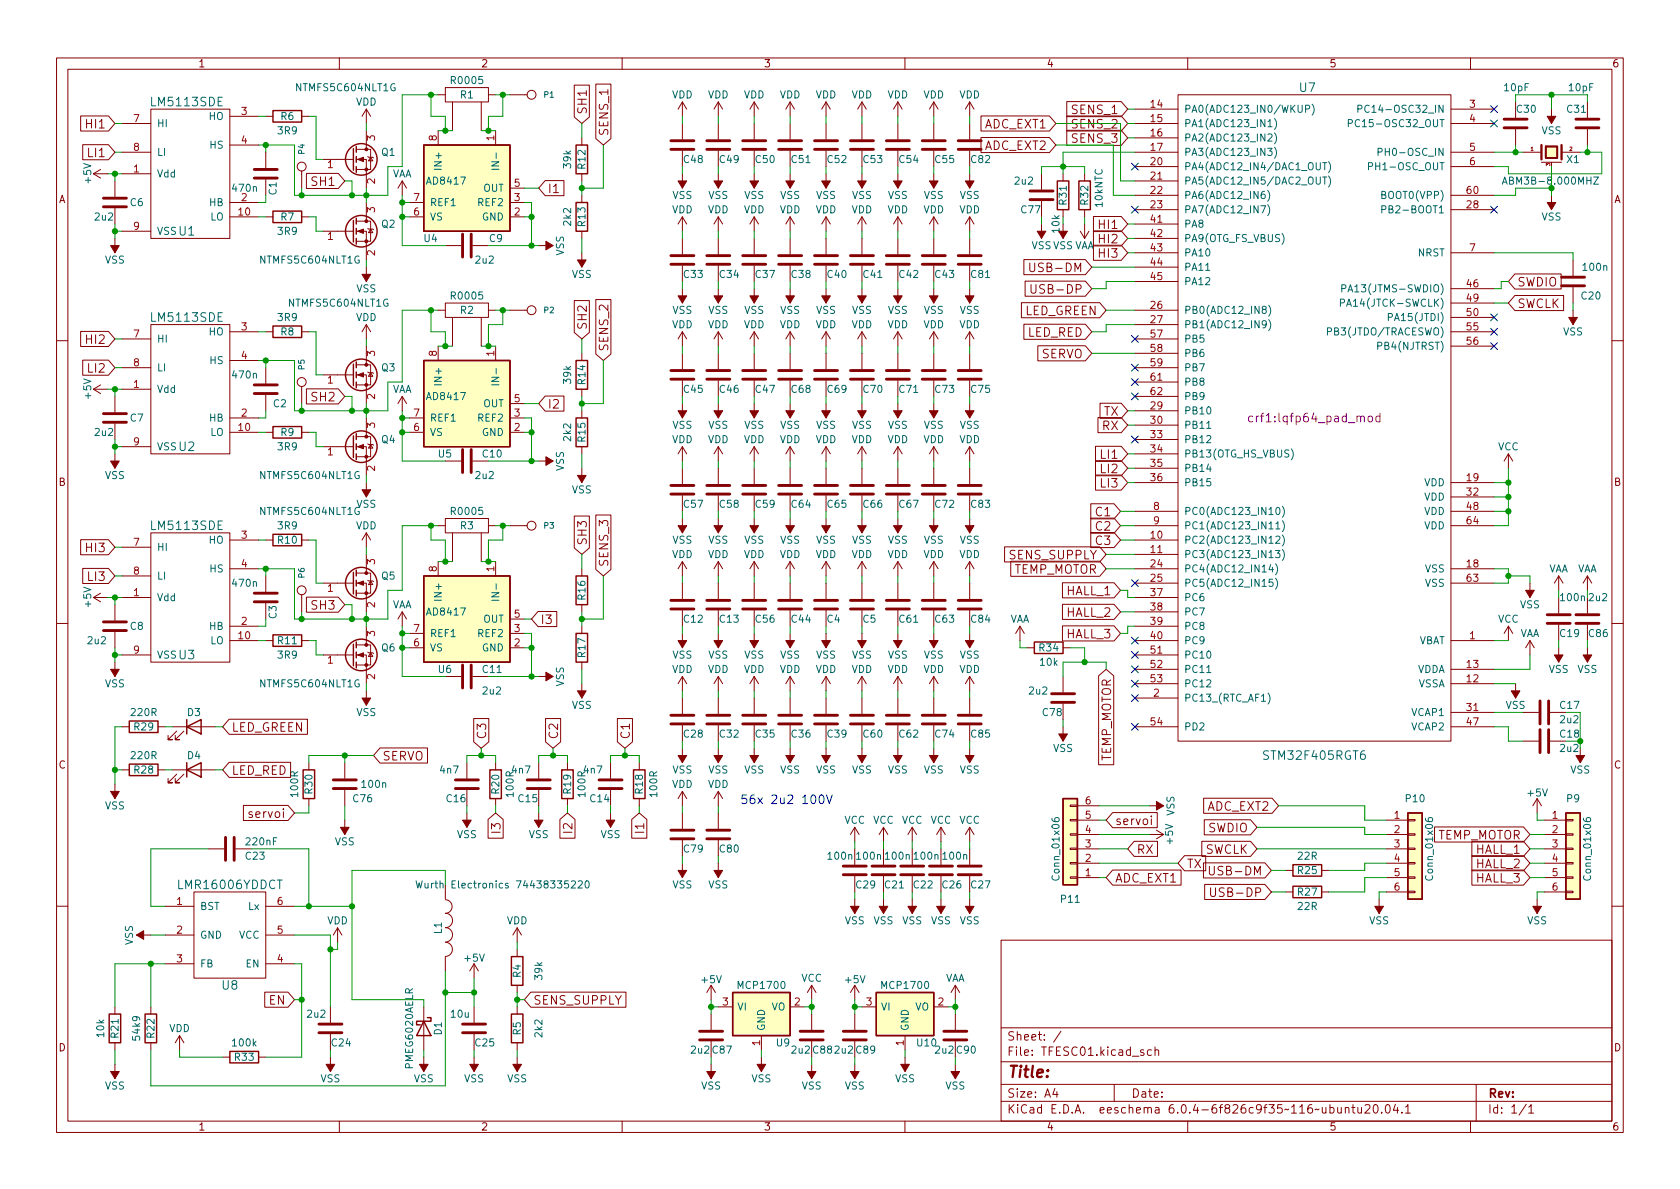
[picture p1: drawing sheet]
<svg xmlns="http://www.w3.org/2000/svg" width="297mm" height="210mm" viewBox="0 0 297 210" stroke-linecap="round" stroke-linejoin="round" font-family="sans-serif">
<defs><g id="words">
<text font-size="2.8" fill="#840000" x="178" y="190.6">Title:</text>
<g font-size="2.1" fill="#006464">
<text x="229.8" y="16.3">U7</text>
<text x="26.9" y="18.8">LM5113SDE</text>
<text x="31.7" y="41.7">U1</text>
<text x="26.9" y="56.9">LM5113SDE</text>
<text x="31.7" y="79.8">U2</text>
<text x="26.9" y="93.7">LM5113SDE</text>
<text x="31.7" y="116.6">U3</text>
<text x="223.7" y="134.4">STM32F405RGT6</text>
<text x="31.7" y="157.2">LMR16006YDDCT</text>
<text x="39.3" y="175">U8</text>
</g>
<g font-size="2.1" fill="#840000">
<text x="15.5" y="22.7">HI1</text>
<text x="103.7" y="20.3" transform="rotate(-90 103.7 20.3)">SH1</text>
<text x="174.1" y="22.7">ADC_EXT1</text>
<text x="189.7" y="22.7">SENS_2</text>
<text x="189.7" y="20.2">SENS_1</text>
<text x="15.7" y="27.8">LI1</text>
<text x="107.6" y="24.1" transform="rotate(-90 107.6 24.1)">SENS_1</text>
<text x="174.1" y="26.5">ADC_EXT2</text>
<text x="189.7" y="25.2">SENS_3</text>
<text x="55.3" y="32.9">SH1</text>
<text x="96.8" y="34.1">I1</text>
<text x="194.6" y="40.5">HI1</text>
<text x="194.6" y="43">HI2</text>
<text x="194.6" y="45.6">HI3</text>
<text x="183" y="48.1">USB-DM</text>
<text x="183.4" y="51.9">USB-DP</text>
<text x="268.2" y="50.6">SWDIO</text>
<text x="103.7" y="58.4" transform="rotate(-90 103.7 58.4)">SH2</text>
<text x="181.1" y="55.7">LED_GREEN</text>
<text x="181.6" y="59.5">LED_RED</text>
<text x="268.2" y="54.5">SWCLK</text>
<text x="15.5" y="60.8">HI2</text>
<text x="15.7" y="65.9">LI2</text>
<text x="107.6" y="62.2" transform="rotate(-90 107.6 62.2)">SENS_2</text>
<text x="184.1" y="63.3">SERVO</text>
<text x="55.3" y="71">SH2</text>
<text x="96.8" y="72.2">I2</text>
<text x="194.9" y="76">RX</text>
<text x="195.2" y="73.5">TX</text>
<text x="194.8" y="83.7">LI2</text>
<text x="194.8" y="81.1">LI1</text>
<text x="194.8" y="86.2">LI3</text>
<text x="193.9" y="93.8">C2</text>
<text x="193.9" y="91.3">C1</text>
<text x="15.5" y="97.6">HI3</text>
<text x="103.7" y="96.5" transform="rotate(-90 103.7 96.5)">SH3</text>
<text x="107.6" y="100.3" transform="rotate(-90 107.6 100.3)">SENS_3</text>
<text x="178.6" y="98.9">SENS_SUPPLY</text>
<text x="179.1" y="101.4">TEMP_MOTOR</text>
<text x="193.9" y="96.4">C3</text>
<text x="15.7" y="102.7">LI3</text>
<text x="55.3" y="107.8">SH3</text>
<text x="188.6" y="105.3">HALL_1</text>
<text x="95.5" y="110.3">I3</text>
<text x="188.6" y="112.9">HALL_3</text>
<text x="188.6" y="109.1">HALL_2</text>
<text x="40.9" y="129.4">LED_GREEN</text>
<text x="86" y="130.8" transform="rotate(-90 86 130.8)">C3</text>
<text x="98.7" y="130.8" transform="rotate(-90 98.7 130.8)">C2</text>
<text x="111.4" y="130.8" transform="rotate(-90 111.4 130.8)">C1</text>
<text x="40.9" y="137">LED_RED</text>
<text x="67.6" y="134.5">SERVO</text>
<text x="196.5" y="134.9" transform="rotate(-90 196.5 134.9)">TEMP_MOTOR</text>
<text x="213.4" y="143.4">ADC_EXT2</text>
<text x="44.3" y="144.6">servoi</text>
<text x="88.5" y="147.1" transform="rotate(-90 88.5 147.1)">I3</text>
<text x="101.2" y="147.1" transform="rotate(-90 101.2 147.1)">I2</text>
<text x="113.9" y="147.1" transform="rotate(-90 113.9 147.1)">I1</text>
<text x="197.1" y="145.9">servoi</text>
<text x="213.5" y="147.2">SWDIO</text>
<text x="254" y="148.4">TEMP_MOTOR</text>
<text x="200.9" y="151">RX</text>
<text x="209.8" y="153.5">TX</text>
<text x="212.9" y="151">SWCLK</text>
<text x="214.8" y="154.8">USB-DM</text>
<text x="261" y="153.5">HALL_2</text>
<text x="261" y="151">HALL_1</text>
<text x="197.1" y="156.1">ADC_EXT1</text>
<text x="215.1" y="158.6">USB-DP</text>
<text x="261" y="156.1">HALL_3</text>
<text x="47.6" y="177.6">EN</text>
<text x="94.2" y="177.6">SENS_SUPPLY</text>
<text x="178" y="184">Sheet: /</text>
<text x="178" y="186.7">File: TFESC01.kicad_sch</text>
<text x="178" y="196.9">KiCad E.D.A. eeschema 6.0.4-6f826c9f35~116~ubuntu20.04.1</text>
<text x="178" y="194.1">Size: A4</text>
<text x="200" y="194.1">Date:</text>
<text x="263" y="194.1">Rev:</text>
<text x="263" y="196.9">Id: 1/1</text>
</g>
<text font-size="2.1" fill="#840084" x="221.7" y="74.7">crf1:lqfp64_pad_mod</text>
<text font-size="2.1" fill="#0000c2" x="130.8" y="142.2">56x 2u2 100V</text>
<g font-size="1.8" fill="#840000">
<text x="35" y="11.9">1</text>
<text x="85" y="11.9">2</text>
<text x="135" y="11.9">3</text>
<text x="185" y="11.9">4</text>
<text x="235" y="11.9">5</text>
<text x="285" y="11.9">6</text>
<text x="10.3" y="35.9">A</text>
<text x="285.3" y="35.9">A</text>
<text x="10.3" y="85.9">B</text>
<text x="285.3" y="85.9">B</text>
<text x="10.3" y="135.9">C</text>
<text x="285.3" y="135.9">C</text>
<text x="10.3" y="185.9">D</text>
<text x="285.3" y="185.9">D</text>
<text x="35" y="199.9">1</text>
<text x="85" y="199.9">2</text>
<text x="135" y="199.9">3</text>
<text x="185" y="199.9">4</text>
<text x="235" y="199.9">5</text>
<text x="285" y="199.9">6</text>
</g>
<g font-size="1.8" fill="#006464">
<text x="52.6" y="16.1">NTMFS5C604NLT1G</text>
<text x="79.9" y="14.9">R0005</text>
<text x="81.4" y="17.4">R1</text>
<text x="118.8" y="17.4">VDD</text>
<text x="125.1" y="17.4">VDD</text>
<text x="131.5" y="17.4">VDD</text>
<text x="137.8" y="17.4">VDD</text>
<text x="144.2" y="17.4">VDD</text>
<text x="150.5" y="17.4">VDD</text>
<text x="156.9" y="17.4">VDD</text>
<text x="163.2" y="17.4">VDD</text>
<text x="169.6" y="17.4">VDD</text>
<text x="266" y="16.1">10pF</text>
<text x="277.5" y="16.1">10pF</text>
<text x="27.7" y="22.5">HI</text>
<text x="37" y="21.2">HO</text>
<text x="49.2" y="23.7">3R9</text>
<text x="49.7" y="21.2">R6</text>
<text x="62.9" y="18.7">VDD</text>
<text x="209.3" y="19.9">PA0(ADC123_IN0/WKUP)</text>
<text x="209.3" y="22.5">PA1(ADC123_IN1)</text>
<text x="240" y="22.5">PC15-OSC32_OUT</text>
<text x="242" y="19.9">PC14-OSC32_IN</text>
<text x="268.2" y="19.9">C30</text>
<text x="272.5" y="23.7">VSS</text>
<text x="277.1" y="19.9">C31</text>
<text x="27.7" y="27.6">LI</text>
<text x="37.2" y="26.3">HS</text>
<text x="67.5" y="27.6">Q1</text>
<text x="78.1" y="29.5" transform="rotate(-90 78.1 29.5)">IN+</text>
<text x="88.3" y="29" transform="rotate(-90 88.3 29)">IN-</text>
<text x="101" y="29.7" transform="rotate(-90 101 29.7)">39k</text>
<text x="103.5" y="29.8" transform="rotate(-90 103.5 29.8)">R12</text>
<text x="121" y="28.8">C48</text>
<text x="127.3" y="28.8">C49</text>
<text x="133.7" y="28.8">C50</text>
<text x="140" y="28.8">C51</text>
<text x="146.4" y="28.8">C52</text>
<text x="152.7" y="28.8">C53</text>
<text x="159.1" y="28.8">C54</text>
<text x="165.4" y="28.8">C55</text>
<text x="171.8" y="28.8">C82</text>
<text x="209.3" y="25">PA2(ADC123_IN2)</text>
<text x="209.3" y="27.6">PA3(ADC123_IN3)</text>
<text x="244.9" y="27.6">PH0-OSC_IN</text>
<text x="277" y="28.8">X1</text>
<text x="16.1" y="32.3" transform="rotate(-90 16.1 32.3)">+5V</text>
<text x="27.7" y="31.4">Vdd</text>
<text x="41.2" y="33.9">470n</text>
<text x="48.9" y="34.4" transform="rotate(-90 48.9 34.4)">C1</text>
<text x="69.3" y="31.4">VAA</text>
<text x="75.6" y="32.6">AD8417</text>
<text x="85.4" y="33.9">OUT</text>
<text x="118.9" y="35.2">VSS</text>
<text x="125.2" y="35.2">VSS</text>
<text x="131.6" y="35.2">VSS</text>
<text x="137.9" y="35.2">VSS</text>
<text x="144.3" y="35.2">VSS</text>
<text x="150.6" y="35.2">VSS</text>
<text x="157" y="35.2">VSS</text>
<text x="163.3" y="35.2">VSS</text>
<text x="169.7" y="35.2">VSS</text>
<text x="179.5" y="32.6">2u2</text>
<text x="209.3" y="30.1">PA4(ADC12_IN4/DAC1_OUT)</text>
<text x="209.3" y="32.6">PA5(ADC12_IN5/DAC2_OUT)</text>
<text x="209.3" y="35.2">PA6(ADC12_IN6)</text>
<text x="242.9" y="30.1">PH1-OSC_OUT</text>
<text x="244.7" y="35.2">BOOT0(VPP)</text>
<text x="266.6" y="32.6">ABM3B-8.000MHZ</text>
<text x="16.8" y="39">2u2</text>
<text x="23" y="36.4">C6</text>
<text x="27.7" y="41.5">VSS</text>
<text x="37.1" y="36.4">HB</text>
<text x="37.2" y="39">LO</text>
<text x="49.2" y="41.5">3R9</text>
<text x="49.7" y="39">R7</text>
<text x="67.5" y="40.3">Q2</text>
<text x="75.9" y="39">VS</text>
<text x="75.9" y="36.4">REF1</text>
<text x="84.6" y="36.4">REF2</text>
<text x="85.2" y="39">GND</text>
<text x="101" y="39.8" transform="rotate(-90 101 39.8)">2k2</text>
<text x="103.5" y="40" transform="rotate(-90 103.5 40)">R13</text>
<text x="118.8" y="37.7">VDD</text>
<text x="125.1" y="37.7">VDD</text>
<text x="131.5" y="37.7">VDD</text>
<text x="137.8" y="37.7">VDD</text>
<text x="144.2" y="37.7">VDD</text>
<text x="150.5" y="37.7">VDD</text>
<text x="156.9" y="37.7">VDD</text>
<text x="163.2" y="37.7">VDD</text>
<text x="169.6" y="37.7">VDD</text>
<text x="180.6" y="37.7">C77</text>
<text x="188.6" y="36.2" transform="rotate(-90 188.6 36.2)">R31</text>
<text x="192.4" y="36.2" transform="rotate(-90 192.4 36.2)">R32</text>
<text x="194.9" y="36.6" transform="rotate(-90 194.9 36.6)">10kNTC</text>
<text x="209.3" y="37.7">PA7(ADC12_IN7)</text>
<text x="209.3" y="40.3">PA8</text>
<text x="245.4" y="37.7">PB2-BOOT1</text>
<text x="272.5" y="39">VSS</text>
<text x="18.6" y="46.6">VSS</text>
<text x="46.2" y="46.6">NTMFS5C604NLT1G</text>
<text x="75" y="42.8">U4</text>
<text x="84.2" y="46.6">2u2</text>
<text x="86.5" y="42.8">C9</text>
<text x="99.7" y="45.2" transform="rotate(-90 99.7 45.2)">VSS</text>
<text x="182.4" y="44.1">VSSVSSVAA</text>
<text x="209.3" y="42.8">PA9(OTG_FS_VBUS)</text>
<text x="209.3" y="45.3">PA10</text>
<text x="209.3" y="47.9">PA11</text>
<text x="250.7" y="45.3">NRST</text>
<text x="280" y="47.9">100n</text>
<text x="63" y="51.7">VSS</text>
<text x="79.9" y="53">R0005</text>
<text x="101.1" y="49.1">VSS</text>
<text x="121" y="49.1">C33</text>
<text x="127.3" y="49.1">C34</text>
<text x="133.7" y="49.1">C37</text>
<text x="140" y="49.1">C38</text>
<text x="146.4" y="49.1">C40</text>
<text x="152.7" y="49.1">C41</text>
<text x="159.1" y="49.1">C42</text>
<text x="165.4" y="49.1">C43</text>
<text x="171.8" y="49.1">C81</text>
<text x="209.3" y="50.4">PA12</text>
<text x="238.6" y="51.7">PA13(JTMS-SWDIO)</text>
<text x="279.7" y="53">C20</text>
<text x="37" y="59.3">HO</text>
<text x="49.2" y="56.8">3R9</text>
<text x="49.7" y="59.3">R8</text>
<text x="51.3" y="54.2">NTMFS5C604NLT1G</text>
<text x="62.9" y="56.8">VDD</text>
<text x="81.4" y="55.5">R2</text>
<text x="118.8" y="58">VDD</text>
<text x="118.9" y="55.5">VSS</text>
<text x="125.1" y="58">VDD</text>
<text x="125.2" y="55.5">VSS</text>
<text x="131.5" y="58">VDD</text>
<text x="131.6" y="55.5">VSS</text>
<text x="137.8" y="58">VDD</text>
<text x="137.9" y="55.5">VSS</text>
<text x="144.2" y="58">VDD</text>
<text x="144.3" y="55.5">VSS</text>
<text x="150.5" y="58">VDD</text>
<text x="150.6" y="55.5">VSS</text>
<text x="156.9" y="58">VDD</text>
<text x="157" y="55.5">VSS</text>
<text x="163.2" y="58">VDD</text>
<text x="163.3" y="55.5">VSS</text>
<text x="169.6" y="58">VDD</text>
<text x="169.7" y="55.5">VSS</text>
<text x="209.3" y="55.5">PB0(ADC12_IN8)</text>
<text x="209.3" y="58">PB1(ADC12_IN9)</text>
<text x="235.4" y="59.3">PB3(JTDO/TRACESWO)</text>
<text x="238.2" y="54.2">PA14(JTCK-SWCLK)</text>
<text x="246.1" y="56.8">PA15(JTDI)</text>
<text x="276.4" y="59.3">VSS</text>
<text x="27.7" y="60.6">HI</text>
<text x="27.7" y="65.7">LI</text>
<text x="37.2" y="64.4">HS</text>
<text x="67.5" y="65.7">Q3</text>
<text x="209.3" y="60.6">PB5</text>
<text x="209.3" y="63.1">PB6</text>
<text x="209.3" y="65.7">PB7</text>
<text x="244" y="61.8">PB4(NJTRST)</text>
<text x="16.1" y="70.4" transform="rotate(-90 16.1 70.4)">+5V</text>
<text x="27.7" y="69.5">Vdd</text>
<text x="41.2" y="66.9">470n</text>
<text x="69.3" y="69.5">VAA</text>
<text x="75.6" y="70.7">AD8417</text>
<text x="78.1" y="67.6" transform="rotate(-90 78.1 67.6)">IN+</text>
<text x="88.3" y="67.1" transform="rotate(-90 88.3 67.1)">IN-</text>
<text x="101" y="67.8" transform="rotate(-90 101 67.8)">39k</text>
<text x="103.5" y="67.9" transform="rotate(-90 103.5 67.9)">R14</text>
<text x="121" y="69.5">C45</text>
<text x="127.3" y="69.5">C46</text>
<text x="133.7" y="69.5">C47</text>
<text x="140" y="69.5">C68</text>
<text x="146.4" y="69.5">C69</text>
<text x="152.7" y="69.5">C70</text>
<text x="159.1" y="69.5">C71</text>
<text x="165.4" y="69.5">C73</text>
<text x="171.8" y="69.5">C75</text>
<text x="209.3" y="68.2">PB8</text>
<text x="209.3" y="70.7">PB9</text>
<text x="16.8" y="77.1">2u2</text>
<text x="23" y="74.5">C7</text>
<text x="37.1" y="74.5">HB</text>
<text x="37.2" y="77.1">LO</text>
<text x="48.4" y="72">C2</text>
<text x="49.7" y="77.1">R9</text>
<text x="75.9" y="77.1">VS</text>
<text x="75.9" y="74.5">REF1</text>
<text x="84.6" y="74.5">REF2</text>
<text x="85.2" y="77.1">GND</text>
<text x="85.4" y="72">OUT</text>
<text x="101" y="77.9" transform="rotate(-90 101 77.9)">2k2</text>
<text x="118.9" y="75.8">VSS</text>
<text x="125.2" y="75.8">VSS</text>
<text x="131.6" y="75.8">VSS</text>
<text x="137.9" y="75.8">VSS</text>
<text x="144.3" y="75.8">VSS</text>
<text x="150.6" y="75.8">VSS</text>
<text x="157" y="75.8">VSS</text>
<text x="163.3" y="75.8">VSS</text>
<text x="169.7" y="75.8">VSS</text>
<text x="209.3" y="73.3">PB10</text>
<text x="209.3" y="75.8">PB11</text>
<text x="27.7" y="79.6">VSS</text>
<text x="49.2" y="79.6">3R9</text>
<text x="67.5" y="78.4">Q4</text>
<text x="77.5" y="80.9">U5</text>
<text x="85.4" y="80.9">C10</text>
<text x="99.7" y="83.3" transform="rotate(-90 99.7 83.3)">VSS</text>
<text x="103.5" y="78.1" transform="rotate(-90 103.5 78.1)">R15</text>
<text x="118.8" y="78.4">VDD</text>
<text x="125.1" y="78.4">VDD</text>
<text x="131.5" y="78.4">VDD</text>
<text x="137.8" y="78.4">VDD</text>
<text x="144.2" y="78.4">VDD</text>
<text x="150.5" y="78.4">VDD</text>
<text x="156.9" y="78.4">VDD</text>
<text x="163.2" y="78.4">VDD</text>
<text x="169.6" y="78.4">VDD</text>
<text x="209.3" y="78.4">PB12</text>
<text x="209.3" y="80.9">PB13(OTG_HS_VBUS)</text>
<text x="209.3" y="83.4">PB14</text>
<text x="264.8" y="79.6">VCC</text>
<text x="18.6" y="84.7">VSS</text>
<text x="46.2" y="84.7">NTMFS5C604NLT1G</text>
<text x="63" y="89.8">VSS</text>
<text x="84.2" y="84.7">2u2</text>
<text x="101.1" y="87.2">VSS</text>
<text x="121" y="89.8">C57</text>
<text x="127.3" y="89.8">C58</text>
<text x="133.7" y="89.8">C59</text>
<text x="140" y="89.8">C64</text>
<text x="146.4" y="89.8">C65</text>
<text x="152.7" y="89.8">C66</text>
<text x="159.1" y="89.8">C67</text>
<text x="165.4" y="89.8">C72</text>
<text x="171.8" y="89.8">C83</text>
<text x="209.3" y="86">PB15</text>
<text x="251.8" y="86">VDD</text>
<text x="251.8" y="88.5">VDD</text>
<text x="46.2" y="91.1">NTMFS5C604NLT1G</text>
<text x="49.2" y="93.6">3R9</text>
<text x="62.9" y="93.6">VDD</text>
<text x="79.9" y="91.1">R0005</text>
<text x="81.4" y="93.6">R3</text>
<text x="209.3" y="91.1">PC0(ADC123_IN10)</text>
<text x="209.3" y="93.6">PC1(ADC123_IN11)</text>
<text x="251.8" y="91.1">VDD</text>
<text x="251.8" y="93.6">VDD</text>
<text x="27.7" y="97.4">HI</text>
<text x="37" y="96.1">HO</text>
<text x="37.2" y="101.2">HS</text>
<text x="49.2" y="96.1">R10</text>
<text x="118.8" y="98.7">VDD</text>
<text x="118.9" y="96.1">VSS</text>
<text x="125.1" y="98.7">VDD</text>
<text x="125.2" y="96.1">VSS</text>
<text x="131.5" y="98.7">VDD</text>
<text x="131.6" y="96.1">VSS</text>
<text x="137.8" y="98.7">VDD</text>
<text x="137.9" y="96.1">VSS</text>
<text x="144.2" y="98.7">VDD</text>
<text x="144.3" y="96.1">VSS</text>
<text x="150.5" y="98.7">VDD</text>
<text x="150.6" y="96.1">VSS</text>
<text x="156.9" y="98.7">VDD</text>
<text x="157" y="96.1">VSS</text>
<text x="163.2" y="98.7">VDD</text>
<text x="163.3" y="96.1">VSS</text>
<text x="169.6" y="98.7">VDD</text>
<text x="169.7" y="96.1">VSS</text>
<text x="209.3" y="96.1">PC2(ADC123_IN12)</text>
<text x="209.3" y="98.7">PC3(ADC123_IN13)</text>
<text x="209.3" y="101.2">PC4(ADC12_IN14)</text>
<text x="252" y="101.2">VSS</text>
<text x="273.7" y="101.2">VAA</text>
<text x="278.8" y="101.2">VAA</text>
<text x="16.1" y="107.3" transform="rotate(-90 16.1 107.3)">+5V</text>
<text x="27.7" y="106.3">Vdd</text>
<text x="27.7" y="102.5">LI</text>
<text x="41.2" y="103.8">470n</text>
<text x="67.5" y="102.5">Q5</text>
<text x="69.3" y="107.6">VAA</text>
<text x="78.1" y="105.7" transform="rotate(-90 78.1 105.7)">IN+</text>
<text x="88.3" y="105.2" transform="rotate(-90 88.3 105.2)">IN-</text>
<text x="103.5" y="106" transform="rotate(-90 103.5 106)">R16</text>
<text x="209.3" y="103.8">PC5(ADC12_IN15)</text>
<text x="209.3" y="106.3">PC6</text>
<text x="252" y="103.8">VSS</text>
<text x="268.7" y="107.6">VSS</text>
<text x="276" y="106.3">100n</text>
<text x="281" y="106.3">2u2</text>
<text x="15.6" y="113.9">2u2</text>
<text x="23" y="111.4">C8</text>
<text x="37.1" y="111.4">HB</text>
<text x="37.2" y="113.9">LO</text>
<text x="48.9" y="109.4" transform="rotate(-90 48.9 109.4)">C3</text>
<text x="49.2" y="113.9">R11</text>
<text x="75.6" y="108.8">AD8417</text>
<text x="75.9" y="112.6">REF1</text>
<text x="84.6" y="112.6">REF2</text>
<text x="85.4" y="110.1">OUT</text>
<text x="121" y="110.1">C12</text>
<text x="127.3" y="110.1">C13</text>
<text x="133.7" y="110.1">C56</text>
<text x="140" y="110.1">C44</text>
<text x="146.2" y="110.1">C4</text>
<text x="152.6" y="110.1">C5</text>
<text x="159.1" y="110.1">C61</text>
<text x="165.4" y="110.1">C63</text>
<text x="171.8" y="110.1">C84</text>
<text x="178.5" y="110.1">VAA</text>
<text x="209.3" y="108.8">PC7</text>
<text x="209.3" y="111.4">PC8</text>
<text x="209.3" y="113.9">PC9</text>
<text x="250.7" y="113.9">VBAT</text>
<text x="264.8" y="110.1">VCC</text>
<text x="268.6" y="112.6">VAA</text>
<text x="275.9" y="112.6">C19</text>
<text x="281" y="112.6">C86</text>
<text x="27.7" y="116.5">VSS</text>
<text x="49.2" y="116.5">3R9</text>
<text x="67.5" y="115.2">Q6</text>
<text x="75.9" y="115.2">VS</text>
<text x="77.5" y="119">U6</text>
<text x="85.2" y="115.2">GND</text>
<text x="85.4" y="119">C11</text>
<text x="103.5" y="116.2" transform="rotate(-90 103.5 116.2)">R17</text>
<text x="118.8" y="119">VDD</text>
<text x="118.9" y="116.5">VSS</text>
<text x="125.1" y="119">VDD</text>
<text x="125.2" y="116.5">VSS</text>
<text x="131.5" y="119">VDD</text>
<text x="131.6" y="116.5">VSS</text>
<text x="137.8" y="119">VDD</text>
<text x="137.9" y="116.5">VSS</text>
<text x="144.2" y="119">VDD</text>
<text x="144.3" y="116.5">VSS</text>
<text x="150.5" y="119">VDD</text>
<text x="150.6" y="116.5">VSS</text>
<text x="156.9" y="119">VDD</text>
<text x="157" y="116.5">VSS</text>
<text x="163.2" y="119">VDD</text>
<text x="163.3" y="116.5">VSS</text>
<text x="169.6" y="119">VDD</text>
<text x="169.7" y="116.5">VSS</text>
<text x="183.8" y="115.2">R34</text>
<text x="183.9" y="117.7">10k</text>
<text x="209.3" y="116.5">PC10</text>
<text x="209.3" y="119">PC11</text>
<text x="250.5" y="119">VDDA</text>
<text x="273.8" y="119">VSS</text>
<text x="278.9" y="119">VSS</text>
<text x="18.6" y="121.5">VSS</text>
<text x="46.2" y="121.5">NTMFS5C604NLT1G</text>
<text x="85.4" y="122.8">2u2</text>
<text x="99.7" y="121.4" transform="rotate(-90 99.7 121.4)">VSS</text>
<text x="101.1" y="125.3">VSS</text>
<text x="182" y="122.8">2u2</text>
<text x="209.3" y="124.1">PC13_(RTC_AF1)</text>
<text x="209.3" y="121.5">PC12</text>
<text x="250.7" y="121.5">VSSA</text>
<text x="266.2" y="125.3">VSS</text>
<text x="23.3" y="126.6">220R</text>
<text x="23.8" y="129.2">R29</text>
<text x="33.2" y="126.6">D3</text>
<text x="63" y="126.6">VSS</text>
<text x="121" y="130.4">C28</text>
<text x="127.3" y="130.4">C32</text>
<text x="133.7" y="130.4">C35</text>
<text x="140" y="130.4">C36</text>
<text x="146.4" y="130.4">C39</text>
<text x="152.7" y="130.4">C60</text>
<text x="159.1" y="130.4">C62</text>
<text x="165.4" y="130.4">C74</text>
<text x="171.8" y="130.4">C85</text>
<text x="184.4" y="126.6">C78</text>
<text x="209.3" y="129.2">PD2</text>
<text x="249.6" y="126.6">VCAP1</text>
<text x="249.6" y="129.2">VCAP2</text>
<text x="275.9" y="127.9">2u2</text>
<text x="23.3" y="134.2">220R</text>
<text x="23.8" y="136.8">R28</text>
<text x="33.2" y="134.2">D4</text>
<text x="77.9" y="136.8">4n7</text>
<text x="90.6" y="136.8">4n7</text>
<text x="103.3" y="136.8">4n7</text>
<text x="118.9" y="136.8">VSS</text>
<text x="125.2" y="136.8">VSS</text>
<text x="131.6" y="136.8">VSS</text>
<text x="137.9" y="136.8">VSS</text>
<text x="144.3" y="136.8">VSS</text>
<text x="150.6" y="136.8">VSS</text>
<text x="157" y="136.8">VSS</text>
<text x="163.3" y="136.8">VSS</text>
<text x="169.7" y="136.8">VSS</text>
<text x="186.2" y="133">VSS</text>
<text x="275.9" y="133">2u2</text>
<text x="277.6" y="136.8">VSS</text>
<text x="18.6" y="143.1">VSS</text>
<text x="52.7" y="140.8" transform="rotate(-90 52.7 140.8)">100R</text>
<text x="55.2" y="140.3" transform="rotate(-90 55.2 140.3)">R30</text>
<text x="62.5" y="141.9">C76</text>
<text x="64.1" y="139.3">100n</text>
<text x="79" y="141.9">C16</text>
<text x="88.3" y="140.3" transform="rotate(-90 88.3 140.3)">R20</text>
<text x="90.8" y="140.8" transform="rotate(-90 90.8 140.8)">100R</text>
<text x="91.7" y="141.9">C15</text>
<text x="101" y="140.3" transform="rotate(-90 101 140.3)">R19</text>
<text x="103.5" y="140.8" transform="rotate(-90 103.5 140.8)">100R</text>
<text x="104.4" y="141.9">C14</text>
<text x="113.7" y="140.3" transform="rotate(-90 113.7 140.3)">R18</text>
<text x="116.2" y="140.8" transform="rotate(-90 116.2 140.8)">100R</text>
<text x="118.8" y="139.3">VDD</text>
<text x="125.1" y="139.3">VDD</text>
<text x="248.6" y="141.9">P10</text>
<text x="270.2" y="140.8">+5V</text>
<text x="277" y="141.9">P9</text>
<text x="43.6" y="149.5">220nF</text>
<text x="59.2" y="149.5">VSS</text>
<text x="80.8" y="148.2">VSS</text>
<text x="93.5" y="148.2">VSS</text>
<text x="106.2" y="148.2">VSS</text>
<text x="149.3" y="145.7">VCC</text>
<text x="154.3" y="145.7">VCC</text>
<text x="159.4" y="145.7">VCC</text>
<text x="164.5" y="145.7">VCC</text>
<text x="169.6" y="145.7">VCC</text>
<text x="207.4" y="149.2" transform="rotate(-90 207.4 149.2)">+5V</text>
<text x="207.6" y="144.3" transform="rotate(-90 207.6 144.3)">VSS</text>
<text x="43.5" y="152">C23</text>
<text x="121" y="150.7">C79</text>
<text x="127.3" y="150.7">C80</text>
<text x="146.5" y="152">100n</text>
<text x="151.6" y="152">100n</text>
<text x="156.7" y="152">100n</text>
<text x="161.7" y="152">100n</text>
<text x="166.8" y="152">100n</text>
<text x="187.3" y="155.3" transform="rotate(-90 187.3 155.3)">Conn_01x06</text>
<text x="229.5" y="154.6">R25</text>
<text x="229.5" y="152">22R</text>
<text x="253.4" y="155.3" transform="rotate(-90 253.4 155.3)">Conn_01x06</text>
<text x="281.3" y="155.3" transform="rotate(-90 281.3 155.3)">Conn_01x06</text>
<text x="35.3" y="160.9">BST</text>
<text x="43.9" y="160.9">Lx</text>
<text x="75.7" y="157.1">Wurth Electronics 74438335220</text>
<text x="118.9" y="157.1">VSS</text>
<text x="125.2" y="157.1">VSS</text>
<text x="151.4" y="157.1">C29</text>
<text x="156.5" y="157.1">C21</text>
<text x="161.6" y="157.1">C22</text>
<text x="166.7" y="157.1">C26</text>
<text x="171.8" y="157.1">C27</text>
<text x="187.7" y="159.6">P11</text>
<text x="229.5" y="158.4">R27</text>
<text x="229.5" y="160.9">22R</text>
<text x="23.5" y="167.1" transform="rotate(-90 23.5 167.1)">VSS</text>
<text x="35.3" y="166">GND</text>
<text x="42.2" y="166">VCC</text>
<text x="57.8" y="163.4">VDD</text>
<text x="78.1" y="165.1" transform="rotate(-90 78.1 165.1)">L1</text>
<text x="89.6" y="163.4">VDD</text>
<text x="149.4" y="163.4">VSS</text>
<text x="154.4" y="163.4">VSS</text>
<text x="159.5" y="163.4">VSS</text>
<text x="164.6" y="163.4">VSS</text>
<text x="169.7" y="163.4">VSS</text>
<text x="242.1" y="163.4">VSS</text>
<text x="270" y="163.4">VSS</text>
<text x="35.3" y="171.1">FB</text>
<text x="43.5" y="171.1">EN</text>
<text x="82.2" y="170">+5V</text>
<text x="92.1" y="172.8" transform="rotate(-90 92.1 172.8)">R4</text>
<text x="95.9" y="173.2" transform="rotate(-90 95.9 173.2)">39k</text>
<text x="124.1" y="173.9">+5V</text>
<text x="141.6" y="173.6">VCC</text>
<text x="149.5" y="173.9">+5V</text>
<text x="167" y="173.6">VAA</text>
<text x="54.4" y="180">2u2</text>
<text x="79.8" y="180">10u</text>
<text x="130.3" y="178.7">VI</text>
<text x="130.7" y="174.9">MCP1700</text>
<text x="136.4" y="178.7">VO</text>
<text x="155.7" y="178.7">VI</text>
<text x="156.1" y="174.9">MCP1700</text>
<text x="161.8" y="178.7">VO</text>
<text x="18.4" y="183.3" transform="rotate(-90 18.4 183.3)">10k</text>
<text x="21" y="183.5" transform="rotate(-90 21 183.5)">R21</text>
<text x="24.8" y="183.8" transform="rotate(-90 24.8 183.8)">54k9</text>
<text x="27.3" y="183.5" transform="rotate(-90 27.3 183.5)">R22</text>
<text x="29.9" y="182.5">VDD</text>
<text x="41.2" y="185">100k</text>
<text x="58.7" y="185">C24</text>
<text x="78.1" y="183" transform="rotate(-90 78.1 183)">D1</text>
<text x="84.1" y="185">C25</text>
<text x="92.1" y="183" transform="rotate(-90 92.1 183)">R5</text>
<text x="95.9" y="183.3" transform="rotate(-90 95.9 183.3)">2k2</text>
<text x="135.3" y="182.4" transform="rotate(-90 135.3 182.4)">GND</text>
<text x="137.3" y="185">U9</text>
<text x="160.7" y="182.4" transform="rotate(-90 160.7 182.4)">GND</text>
<text x="162.2" y="185">U10</text>
<text x="41.6" y="187.6">R33</text>
<text x="56.7" y="191.4">VSS</text>
<text x="73" y="188.8" transform="rotate(-90 73 188.8)">PMEG6020AELR</text>
<text x="73.2" y="191.4">VSS</text>
<text x="82.1" y="191.4">VSS</text>
<text x="89.7" y="191.4">VSS</text>
<text x="122.3" y="186.3">2u2</text>
<text x="126" y="186.3">C87</text>
<text x="132.9" y="191.4">VSS</text>
<text x="140" y="186.3">2u2</text>
<text x="143.8" y="186.3">C88</text>
<text x="147.7" y="186.3">2u2</text>
<text x="151.4" y="186.3">C89</text>
<text x="158.3" y="191.4">VSS</text>
<text x="165.4" y="186.3">2u2</text>
<text x="169.2" y="186.3">C90</text>
<text x="18.6" y="192.7">VSS</text>
<text x="124" y="192.7">VSS</text>
<text x="141.7" y="192.7">VSS</text>
<text x="149.4" y="192.7">VSS</text>
<text x="167.1" y="192.7">VSS</text>
</g>
<g font-size="1.8" fill="#a90000">
<text x="23.6" y="21.6">7</text>
<text x="42.7" y="20.3">3</text>
<text x="203.5" y="19">14</text>
<text x="203.5" y="21.6">15</text>
<text x="259.9" y="19">3</text>
<text x="259.9" y="21.6">4</text>
<text x="23.6" y="26.7">8</text>
<text x="42.7" y="25.4">4</text>
<text x="57.9" y="29.7">1</text>
<text x="66.3" y="24.9" transform="rotate(-90 66.3 24.9)">3</text>
<text x="77.2" y="24.9" transform="rotate(-90 77.2 24.9)">8</text>
<text x="87.4" y="24.9" transform="rotate(-90 87.4 24.9)">1</text>
<text x="203.5" y="24.1">16</text>
<text x="203.5" y="26.7">17</text>
<text x="203.5" y="29.2">20</text>
<text x="259.9" y="26.7">5</text>
<text x="259.9" y="29.2">6</text>
<text x="23.6" y="30.5">1</text>
<text x="42.7" y="35.6">2</text>
<text x="66.3" y="32.5" transform="rotate(-90 66.3 32.5)">2</text>
<text x="73.2" y="35.6">7</text>
<text x="90.9" y="35.6">3</text>
<text x="90.9" y="33">5</text>
<text x="203.5" y="31.7">21</text>
<text x="203.5" y="34.3">22</text>
<text x="259.4" y="34.3">60</text>
<text x="23.6" y="40.6">9</text>
<text x="42.2" y="38.1">10</text>
<text x="66.3" y="37.6" transform="rotate(-90 66.3 37.6)">3</text>
<text x="73.2" y="38.1">6</text>
<text x="90.9" y="38.1">2</text>
<text x="203.5" y="36.8">23</text>
<text x="203.5" y="39.4">41</text>
<text x="203.5" y="41.9">42</text>
<text x="259.4" y="36.8">28</text>
<text x="57.9" y="42.4">1</text>
<text x="66.3" y="45.2" transform="rotate(-90 66.3 45.2)">2</text>
<text x="203.5" y="44.4">43</text>
<text x="203.5" y="47">44</text>
<text x="259.9" y="44.4">7</text>
<text x="203.5" y="49.5">45</text>
<text x="259.4" y="50.8">46</text>
<text x="259.4" y="53.3">49</text>
<text x="23.6" y="59.7">7</text>
<text x="42.7" y="58.4">3</text>
<text x="203.5" y="54.6">26</text>
<text x="203.5" y="57.1">27</text>
<text x="203.5" y="59.7">57</text>
<text x="259.4" y="55.9">50</text>
<text x="259.4" y="58.4">55</text>
<text x="23.6" y="64.8">8</text>
<text x="42.7" y="63.5">4</text>
<text x="66.3" y="63" transform="rotate(-90 66.3 63)">3</text>
<text x="77.2" y="63" transform="rotate(-90 77.2 63)">8</text>
<text x="87.4" y="63" transform="rotate(-90 87.4 63)">1</text>
<text x="203.5" y="62.2">58</text>
<text x="203.5" y="64.8">59</text>
<text x="259.4" y="61">56</text>
<text x="23.6" y="68.6">1</text>
<text x="57.9" y="67.8">1</text>
<text x="66.3" y="70.6" transform="rotate(-90 66.3 70.6)">2</text>
<text x="90.9" y="71.1">5</text>
<text x="203.5" y="67.3">61</text>
<text x="203.5" y="69.8">62</text>
<text x="42.2" y="76.2">10</text>
<text x="42.7" y="73.7">2</text>
<text x="66.3" y="75.7" transform="rotate(-90 66.3 75.7)">3</text>
<text x="73.2" y="76.2">6</text>
<text x="73.2" y="73.7">7</text>
<text x="90.9" y="76.2">2</text>
<text x="90.9" y="73.7">3</text>
<text x="203.5" y="72.4">29</text>
<text x="203.5" y="74.9">30</text>
<text x="203.5" y="77.5">33</text>
<text x="23.6" y="78.7">9</text>
<text x="57.9" y="80.5">1</text>
<text x="66.3" y="83.3" transform="rotate(-90 66.3 83.3)">2</text>
<text x="203.5" y="80">34</text>
<text x="203.5" y="82.5">35</text>
<text x="203.5" y="85.1">36</text>
<text x="259.4" y="85.1">19</text>
<text x="259.4" y="87.6">32</text>
<text x="42.7" y="95.2">3</text>
<text x="203.5" y="95.2">10</text>
<text x="204" y="90.2">8</text>
<text x="204" y="92.7">9</text>
<text x="259.4" y="90.2">48</text>
<text x="259.4" y="92.7">64</text>
<text x="23.6" y="96.5">7</text>
<text x="23.6" y="101.6">8</text>
<text x="42.7" y="100.3">4</text>
<text x="66.3" y="99.8" transform="rotate(-90 66.3 99.8)">3</text>
<text x="77.2" y="101.1" transform="rotate(-90 77.2 101.1)">8</text>
<text x="87.4" y="101.1" transform="rotate(-90 87.4 101.1)">1</text>
<text x="203.5" y="97.8">11</text>
<text x="203.5" y="100.3">24</text>
<text x="259.4" y="100.3">18</text>
<text x="23.6" y="105.4">1</text>
<text x="57.9" y="104.6">1</text>
<text x="66.3" y="107.4" transform="rotate(-90 66.3 107.4)">2</text>
<text x="203.5" y="102.9">25</text>
<text x="203.5" y="105.4">37</text>
<text x="203.5" y="107.9">38</text>
<text x="259.4" y="102.9">63</text>
<text x="42.2" y="113">10</text>
<text x="42.7" y="110.5">2</text>
<text x="66.3" y="112.5" transform="rotate(-90 66.3 112.5)">3</text>
<text x="73.2" y="111.8">7</text>
<text x="90.9" y="111.8">3</text>
<text x="90.9" y="109.2">5</text>
<text x="203.5" y="110.5">39</text>
<text x="203.5" y="113">40</text>
<text x="259.9" y="113">1</text>
<text x="23.6" y="115.6">9</text>
<text x="57.9" y="117.3">1</text>
<text x="73.2" y="114.3">6</text>
<text x="90.9" y="114.3">2</text>
<text x="203.5" y="115.6">51</text>
<text x="203.5" y="118.1">52</text>
<text x="259.4" y="118.1">13</text>
<text x="66.3" y="120.1" transform="rotate(-90 66.3 120.1)">2</text>
<text x="203.5" y="120.6">53</text>
<text x="204" y="123.2">2</text>
<text x="259.4" y="120.6">12</text>
<text x="259.4" y="125.7">31</text>
<text x="203.5" y="128.3">54</text>
<text x="259.4" y="128.3">47</text>
<text x="191.9" y="142.2">6</text>
<text x="191.9" y="149.9">3</text>
<text x="191.9" y="147.3">4</text>
<text x="191.9" y="144.8">5</text>
<text x="246.5" y="144.8">1</text>
<text x="246.5" y="147.3">2</text>
<text x="246.5" y="149.9">3</text>
<text x="274.5" y="144.8">1</text>
<text x="274.5" y="147.3">2</text>
<text x="274.5" y="149.9">3</text>
<text x="191.9" y="154.9">1</text>
<text x="191.9" y="152.4">2</text>
<text x="246.5" y="152.4">4</text>
<text x="246.5" y="154.9">5</text>
<text x="274.5" y="152.4">4</text>
<text x="274.5" y="154.9">5</text>
<text x="31.3" y="160">1</text>
<text x="49" y="160">6</text>
<text x="246.5" y="157.5">6</text>
<text x="274.5" y="157.5">6</text>
<text x="31.3" y="165.1">2</text>
<text x="49" y="165.1">5</text>
<text x="31.3" y="170.2">3</text>
<text x="49" y="170.2">4</text>
<text x="127.8" y="177.8">3</text>
<text x="140.5" y="177.8">2</text>
<text x="153.2" y="177.8">3</text>
<text x="165.9" y="177.8">2</text>
<text x="134.4" y="184.9" transform="rotate(-90 134.4 184.9)">1</text>
<text x="159.8" y="184.9" transform="rotate(-90 159.8 184.9)">1</text>
</g>
<g font-size="1.8" fill="#009600">
<text x="187.3" y="41.1" transform="rotate(-90 187.3 41.1)">10k</text>
<text x="275.9" y="125.3">C17</text>
<text x="275.9" y="130.4">C18</text>
</g>
<g font-size="1.4" fill="#006464">
<text x="96.2" y="17.3">P1</text>
<text x="53.8" y="27.2" transform="rotate(-90 53.8 27.2)">P4</text>
<text x="96.2" y="55.4">P2</text>
<text x="53.8" y="65.3" transform="rotate(-90 53.8 65.3)">P5</text>
<text x="96.2" y="93.5">P3</text>
<text x="53.8" y="102.2" transform="rotate(-90 53.8 102.2)">P6</text>
</g>
<g font-size=".9" fill="#a90000">
<text x="270.6" y="26.7">1</text>
<text x="274.1" y="29.3" transform="rotate(-90 274.1 29.3)">3</text>
<text x="277.5" y="26.7">2</text>
</g>
</g></defs>
<g fill="none" stroke="#840000" stroke-width=".18">
<path d="M10 10.2h277v190.1h-277zM12 12.2h273v186.1h-273zM26.7 19.3h13.9v22.9h-13.9zM60 10.2v2M64.8 19.3v2.5M64.8 19.3l-.8 1.3M64.8 19.3l.7 1.3M77.5 16.8h1.2M78.7 15.5h7.7v2.5h-7.7zM80 18v5.1M85.1 18v5.1M86.4 16.8h1.2"/>
<path d="M90.2 16.8h3M101.5 15.1h2.7v5.6l-1.3 1.1-1.4-1.1zM105.3 14.9h2.7v9.6l-1.3 1.1-1.4-1.1zM110 10.2v2M120.6 18v2.6M120.6 18l-.7 1.3M120.6 18l.8 1.3M127 18v2.6M127 18l-.8 1.3M127 18l.8 1.3M133.3 18v2.6M133.3 18l-.7 1.3"/>
<path d="M133.3 18l.8 1.3M139.7 18v2.6M139.7 18l-.8 1.3M139.7 18l.8 1.3M146 18v2.6M146 18l-.7 1.3M146 18l.8 1.3M152.4 18v2.6M152.4 18l-.8 1.3M152.4 18l.8 1.3M158.7 18v2.6M158.7 18l-.7 1.3"/>
<path d="M158.7 18l.8 1.3M160 10.2v2M165.1 18v2.6M165.1 18l-.8 1.3M165.1 18l.8 1.3M171.4 18v2.6M171.4 18l-.7 1.3M171.4 18l.8 1.3M188.6 18h9.6l1.2 1.3-1.2 1.3h-9.6zM200.7 19.3h7.6M208.3 16.8h48.2v114.3h-48.2zM210 10.2v2"/>
<path d="M256.5 19.3h7.7M260 10.2v2M268 18v2.8M274.3 19.3v2.5M280.7 18v2.8M14.3 20.5h4.9l1.1 1.3-1.1 1.4h-4.9zM14.6 25.6h4.6l1.1 1.3-1.1 1.4h-4.6zM16.5 30.7h2.5M16.5 30.7l1.3 .8M17.8 30l-1.3 .7M20.3 32v2.8M20.3 36.8v2.8"/>
<path d="M21.6 21.8h5.1M21.6 26.9h5.1M21.6 30.7h5.1M40.6 38.3h5.1M40.6 35.8h5.1M40.6 20.6h5.1M40.6 25.6h5.1M47 26.9v2.8M47 31.7v2.8M47 38.3h1.3M47 20.6h1.3M53.3 30.2v3.1"/>
<path d="M53.3 38.3h1.3M53.3 20.6h1.3M54.2 30.7h5.6l1.2 1.3-1.2 1.3h-5.6zM57.1 28.2h5.4M63 28.2h1.8v5.1M63 26.4h2.5v3.6h-2.5M63 39.1h2.5v3.6h-2.5M64.8 23.1v3.3M64.8 35.8v3.3M65 27.7l.2 .1h.7l.1 .1M65.5 27.8l.4 .6h-.7zM71.1 32l-.7 1.3"/>
<path d="M71.1 32v2.5M71.1 32l.8 1.3M72.4 38.3h2.5M72.4 35.8h2.5M77.5 23.1v2.5M87.6 23.1v2.5M90.2 38.3h2.5M90.2 35.8h2.5M90.2 33.3h2.5M96.4 31.9h3.3v2.7h-3.3l-1.2-1.3zM102.9 24.4v1.2M102.9 30.7v1.3"/>
<path d="M102.9 34.5v1.3M120.6 38.3l-.7 1.3M120.6 21.8v2.8M120.6 26.7v2.8M120.6 30.7v2.6M120.6 38.3v2.6M120.6 38.3l.8 1.3M127 21.8v2.8M127 26.7v2.8M127 30.7v2.6M127 38.3v2.6M127 38.3l-.8 1.3"/>
<path d="M127 38.3l.8 1.3M133.3 21.8v2.8M133.3 26.7v2.8M133.3 30.7v2.6M133.3 38.3v2.6M133.3 38.3l-.7 1.3M133.3 38.3l.8 1.3M139.7 21.8v2.8M139.7 26.7v2.8M139.7 30.7v2.6M139.7 38.3v2.6M139.7 38.3l-.8 1.3"/>
<path d="M139.7 38.3l.8 1.3M146 21.8v2.8M146 26.7v2.8M146 30.7v2.6M146 38.3v2.6M146 38.3l-.7 1.3M146 38.3l.8 1.3M152.4 21.8v2.8M152.4 26.7v2.8M152.4 30.7v2.6M152.4 38.3v2.6M152.4 38.3l-.8 1.3"/>
<path d="M152.4 38.3l.8 1.3M158.7 21.8v2.8M158.7 26.7v2.8M158.7 30.7v2.6M158.7 38.3v2.6M158.7 38.3l-.7 1.3M158.7 38.3l.8 1.3M165.1 21.8v2.8M165.1 26.7v2.8M165.1 30.7v2.6M165.1 38.3v2.6M165.1 38.3l-.8 1.3"/>
<path d="M165.1 38.3l.8 1.3M171.4 21.8v2.8M171.4 26.7v2.8M171.4 30.7v2.6M171.4 38.3v2.6M171.4 38.3l-.7 1.3M171.4 38.3l.8 1.3M173.4 20.5h12.1l1.2 1.3-1.2 1.4h-12.1zM173.4 24.3h12.1l1.2 1.3-1.2 1.4h-12.1zM184.1 30.7v2.8M184.1 35.6v2.7M184.1 39.6v2.6"/>
<path d="M188 30.7v1.3M188 37.1v1.2M188 39.6v2.6M188.6 23h9.6l1.2 1.4-1.2 1.3h-9.6zM188.6 20.5h9.6l1.2 1.3-1.2 1.4h-9.6zM191.8 30.7v1.3M191.8 37.1v1.2M191.8 39.6v2.6M193.3 38.3h4.9l1.2 1.3-1.2 1.4h-4.9zM200.7 21.8h7.6M200.7 24.4h7.6M200.7 26.9h7.6"/>
<path d="M200.7 29.5h7.6M200.7 32h7.6M200.7 34.5h7.6M200.7 37.1h7.6M200.7 39.6h7.6M256.5 21.8h7.7M256.5 26.9h7.7M256.5 29.5h7.7M256.5 34.5h7.7M256.5 37.1h7.7M268 22.9v2.7M269.2 26.9h3.3"/>
<path d="M272.5 28.7h3.6M274.3 34.5v2.6M276.1 26.9h3.3M280.7 22.9v2.7M14.3 58.6h4.9l1.1 1.3-1.1 1.4h-4.9zM20.3 42.2v2.5M21.6 59.9h5.1M21.6 40.9h5.1M26.7 57.4h13.9v22.9h-13.9zM40.6 58.7h5.1M47 58.7h1.3M53.3 58.7h1.3"/>
<path d="M57.1 40.9h5.4M63 40.9h1.8v5.1M64.8 47.2v2.6M64.8 57.4v2.5M64.8 57.4l-.8 1.3M64.8 57.4l.7 1.3M65 40.4l.2 .1h.7l.1 .1M65.5 40.5l.4 .6h-.7zM77.5 54.9h1.2M78.7 53.6h7.7v2.5h-7.7zM78.7 43.4h2.8M80 56.1v5.1"/>
<path d="M83.6 43.4h2.8M85.1 56.1v5.1M86.4 54.9h1.2M90.2 54.9h3M95.2 43.4h2.6M101.5 53.2h2.7v5.6l-1.3 1.1-1.4-1.1zM102.9 40.9v1.3M102.9 44.7v2.5M105.3 53h2.7v9.6l-1.3 1.1-1.4-1.1zM120.6 42.2v2.8M120.6 47v2.8M120.6 51v2.6"/>
<path d="M120.6 58.7v2.5M120.6 58.7l-.7 1.2M120.6 58.7l.8 1.2M127 42.2v2.8M127 47v2.8M127 51v2.6M127 58.7v2.5M127 58.7l-.8 1.2M127 58.7l.8 1.2M133.3 42.2v2.8M133.3 47v2.8M133.3 51v2.6"/>
<path d="M133.3 58.7v2.5M133.3 58.7l-.7 1.2M133.3 58.7l.8 1.2M139.7 42.2v2.8M139.7 47v2.8M139.7 51v2.6M139.7 58.7v2.5M139.7 58.7l-.8 1.2M139.7 58.7l.8 1.2M146 42.2v2.8M146 47v2.8M146 51v2.6"/>
<path d="M146 58.7v2.5M146 58.7l-.7 1.2M146 58.7l.8 1.2M152.4 42.2v2.8M152.4 47v2.8M152.4 51v2.6M152.4 58.7v2.5M152.4 58.7l-.8 1.2M152.4 58.7l.8 1.2M158.7 42.2v2.8M158.7 47v2.8M158.7 51v2.6"/>
<path d="M158.7 58.7v2.5M158.7 58.7l-.7 1.2M158.7 58.7l.8 1.2M165.1 42.2v2.8M165.1 47v2.8M165.1 51v2.6M165.1 58.7v2.5M165.1 58.7l-.8 1.2M165.1 58.7l.8 1.2M171.4 42.2v2.8M171.4 47v2.8M171.4 51v2.6"/>
<path d="M171.4 58.7v2.5M171.4 58.7l-.7 1.2M171.4 58.7l.8 1.2M180.6 53.5h13.8l1.2 1.4-1.2 1.3h-13.8zM181 45.9h10.9l1.1 1.3-1.1 1.4h-10.9zM181 57.3h10.9l1.1 1.4-1.1 1.3h-10.9zM181.2 49.7h10.7l1.1 1.3-1.1 1.4h-10.7zM182.1 46.5v1.2l.3 .3h.3l.2-.3v-1.2M182.3 50.3v1.3l.3 .2h.4l.2-.2v-1.3M191 40.9l.8 1.3M192.5 40.9l-.7 1.3M193.3 40.8h4.9l1.2 1.4-1.2 1.3h-4.9z"/>
<path d="M193.3 43.4h4.9l1.2 1.3-1.2 1.3h-4.9zM200.7 54.9h7.6M200.7 57.4h7.6M200.7 42.2h7.6M200.7 44.7h7.6M200.7 47.2h7.6M200.7 49.8h7.6M200.7 59.9h7.6M256.5 44.7h7.7M256.5 51h7.7M256.5 53.6h7.7M256.5 56.1h7.7"/>
<path d="M256.5 58.7h7.7M267.8 48.4h8.2v2.7h-8.2l-1.1-1.3zM267.8 52.3h8.7v2.6h-8.7l-1.1-1.3zM278.1 46v2.8M278.1 50.8v2.8M278.1 54.9v2.5M10 60.2h2M14.6 63.7h4.6l1.1 1.3-1.1 1.4h-4.6zM16.5 68.8l1.3 .8M16.5 68.8h2.5M17.8 68.1l-1.3 .7M20.3 70.1v2.8"/>
<path d="M20.3 74.9v2.8M21.6 65h5.1M21.6 79h5.1M21.6 68.8h5.1M40.6 76.4h5.1M40.6 73.9h5.1M40.6 63.7h5.1M47 65v2.8M47 69.8v2.8M47 76.4h1.3M53.3 68.3v3.1M53.3 76.4h1.3"/>
<path d="M54.2 68.8h5.6l1.2 1.3-1.2 1.3h-5.6zM57.1 79h5.4M57.1 66.3h5.4M63 79h1.8v5.1M63 77.2h2.5v3.6h-2.5M63 66.3h1.8v5.1M63 64.5h2.5v3.6h-2.5M64.8 61.2v3.3M64.8 73.9v3.3M65 78.5l.2 .1h.7l.1 .1M65 65.8l.2 .1h.7l.1 .1M65.5 78.6l.4 .6h-.7z"/>
<path d="M65.5 65.9l.4 .6h-.7zM71.1 70.1v2.5M71.1 70.1l-.7 1.3M71.1 70.1l.8 1.3M72.4 76.4h2.5M72.4 73.9h2.5M77.5 61.2v2.5M87.6 61.2v2.5M90.2 76.4h2.5M90.2 73.9h2.5M90.2 71.4h2.5M96.4 70h3.3v2.7h-3.3l-1.2-1.3z"/>
<path d="M102.9 62.5v1.2M102.9 68.8v1.3M102.9 72.6v1.3M102.9 79v1.3M120.6 62.5v2.8M120.6 67.3v2.8M120.6 71.4v2.5M120.6 79v2.5M120.6 79l-.7 1.3M120.6 79l.8 1.3M127 62.5v2.8M127 67.3v2.8"/>
<path d="M127 71.4v2.5M127 79v2.5M127 79l-.8 1.3M127 79l.8 1.3M133.3 62.5v2.8M133.3 67.3v2.8M133.3 71.4v2.5M133.3 79v2.5M133.3 79l-.7 1.3M133.3 79l.8 1.3M139.7 62.5v2.8M139.7 67.3v2.8"/>
<path d="M139.7 71.4v2.5M139.7 79v2.5M139.7 79l-.8 1.3M139.7 79l.8 1.3M146 62.5v2.8M146 67.3v2.8M146 71.4v2.5M146 79v2.5M146 79l-.7 1.3M146 79l.8 1.3M152.4 62.5v2.8M152.4 67.3v2.8"/>
<path d="M152.4 71.4v2.5M152.4 79v2.5M152.4 79l-.8 1.3M152.4 79l.8 1.3M158.7 62.5v2.8M158.7 67.3v2.8M158.7 71.4v2.5M158.7 79v2.5M158.7 79l-.7 1.3M158.7 79l.8 1.3M165.1 62.5v2.8M165.1 67.3v2.8"/>
<path d="M165.1 71.4v2.5M165.1 79v2.5M165.1 79l-.8 1.3M165.1 79l.8 1.3M171.4 62.5v2.8M171.4 67.3v2.8M171.4 71.4v2.5M171.4 79v2.5M171.4 79l-.7 1.3M171.4 79l.8 1.3M183.5 61.1h8.4l1.1 1.4-1.1 1.3h-8.4zM193.7 78.9h4.5l1.2 1.4-1.2 1.3h-4.5z"/>
<path d="M194.1 73.8h4.1l1.2 1.4-1.2 1.3h-4.1zM194.5 71.3h3.7l1.2 1.3-1.2 1.4h-3.7zM200.7 72.6h7.6M200.7 75.2h7.6M200.7 77.7h7.6M200.7 62.5h7.6M200.7 65h7.6M200.7 67.6h7.6M200.7 70.1h7.6M256.5 61.2h7.7M285 60.2h2M14.3 95.4h4.9l1.1 1.4-1.1 1.3h-4.9z"/>
<path d="M20.3 80.3v2.5M21.6 96.8h5.1M26.7 94.2h13.9v22.9h-13.9zM40.6 95.5h5.1M47 95.5h1.3M53.3 95.5h1.3M64.8 85.3v2.6M64.8 94.2v2.6M64.8 98v3.3M64.8 94.2l-.8 1.3M64.8 94.2l.7 1.3M77.5 93h1.2"/>
<path d="M77.5 99.3v2.5M78.7 91.7h7.7v2.5h-7.7zM78.7 81.5h2.8M80 94.2v5.1M83.6 81.5h2.8M85.1 94.2v5.1M86.4 93h1.2M87.6 99.3v2.5M90.2 93h3M95.2 81.5h2.6M101.5 91.3h2.7v5.6l-1.3 1.1-1.4-1.1zM102.9 82.8v2.5"/>
<path d="M105.3 91.1h2.7v9.6l-1.3 1.1-1.4-1.1zM120.6 82.8v2.8M120.6 87.6v2.8M120.6 91.7v2.5M120.6 99.3v2.5M120.6 99.3l-.7 1.3M120.6 99.3l.8 1.3M127 82.8v2.8M127 87.6v2.8M127 91.7v2.5M127 99.3v2.5M127 99.3l-.8 1.3"/>
<path d="M127 99.3l.8 1.3M133.3 82.8v2.8M133.3 87.6v2.8M133.3 91.7v2.5M133.3 99.3v2.5M133.3 99.3l-.7 1.3M133.3 99.3l.8 1.3M139.7 82.8v2.8M139.7 87.6v2.8M139.7 91.7v2.5M139.7 99.3v2.5M139.7 99.3l-.8 1.3"/>
<path d="M139.7 99.3l.8 1.3M146 82.8v2.8M146 87.6v2.8M146 91.7v2.5M146 99.3v2.5M146 99.3l-.7 1.3M146 99.3l.8 1.3M152.4 82.8v2.8M152.4 87.6v2.8M152.4 91.7v2.5M152.4 99.3v2.5M152.4 99.3l-.8 1.3"/>
<path d="M152.4 99.3l.8 1.3M158.7 82.8v2.8M158.7 87.6v2.8M158.7 91.7v2.5M158.7 99.3v2.5M158.7 99.3l-.7 1.3M158.7 99.3l.8 1.3M165.1 82.8v2.8M165.1 87.6v2.8M165.1 91.7v2.5M165.1 99.3v2.5M165.1 99.3l-.8 1.3"/>
<path d="M165.1 99.3l.8 1.3M171.4 82.8v2.8M171.4 87.6v2.8M171.4 91.7v2.5M171.4 99.3v2.5M171.4 99.3l-.7 1.3M171.4 99.3l.8 1.3M177.6 96.7h16.8l1.2 1.3-1.2 1.4h-16.8zM178.7 99.2h15.7l1.2 1.4-1.2 1.3h-15.7zM192.9 94.2h4.1l1.1 1.3-1.1 1.3h-4.1zM192.9 91.6h4.1l1.1 1.4-1.1 1.3h-4.1zM192.9 89.1h4.1l1.1 1.3-1.1 1.4h-4.1z"/>
<path d="M193.7 84h4.5l1.2 1.3-1.2 1.4h-4.5zM193.7 81.5h4.5l1.2 1.3-1.2 1.3h-4.5zM200.7 95.5h7.6M200.7 98h7.6M200.7 85.3h7.6M200.7 80.3h7.6M200.7 82.8h7.6M200.7 90.4h7.6M200.7 93h7.6M256.5 85.3h7.7M256.5 87.9h7.7M256.5 90.4h7.7"/>
<path d="M256.5 93h7.7M266.7 80.3l-.8 1.2M266.7 80.3v2.5M266.7 80.3l.8 1.2M10 110.2h2M14.6 100.5h4.6l1.1 1.3-1.1 1.4h-4.6zM16.5 105.7l1.3 .7M16.5 105.7h2.5M17.8 104.9l-1.3 .8M20.3 106.9v2.8M20.3 111.8v2.7M20.3 117.1v2.5"/>
<path d="M21.6 105.7h5.1M21.6 115.8h5.1M21.6 101.8h5.1M40.6 113.3h5.1M40.6 110.7h5.1M40.6 100.6h5.1M47 101.8v2.8M47 113.3h1.3M53.3 113.3h1.3M53.3 105.2v3M54.2 105.6h5.6l1.2 1.3-1.2 1.4h-5.6zM57.1 115.8h5.4"/>
<path d="M57.1 103.1h5.4M63 115.8h1.8v5.1M63 114h2.5v3.6h-2.5M63 103.1h1.8v5.1M63 101.3h2.5v3.6h-2.5M64.8 110.7v3.3M65 115.3l.2 .1h.7l.1 .2M65 102.6l.2 .1h.7l.1 .2M65.5 115.4l.4 .7h-.7zM65.5 102.7l.4 .7h-.7zM71.1 108.2v2.5M71.1 108.2l-.7 1.3"/>
<path d="M71.1 108.2l.8 1.3M72.4 114.5h2.5M72.4 112h2.5M78.7 119.6h2.8M83.6 119.6h2.8M90.2 114.5h2.5M90.2 112h2.5M90.2 109.5h2.5M95.1 108.1h3.3v2.7h-3.3l-1.1-1.3zM95.2 119.6h2.6M102.9 100.6v1.2M102.9 106.9v1.3"/>
<path d="M102.9 110.7v1.3M102.9 117.1v1.3M120.6 103.1v2.8M120.6 107.9v2.8M120.6 112v2.5M120.6 119.6v2.6M120.6 119.6l-.7 1.3M120.6 119.6l.8 1.3M127 103.1v2.8M127 107.9v2.8M127 112v2.5M127 119.6v2.6"/>
<path d="M127 119.6l-.8 1.3M127 119.6l.8 1.3M133.3 119.6l-.7 1.3M133.3 103.1v2.8M133.3 107.9v2.8M133.3 112v2.5M133.3 119.6v2.6M133.3 119.6l.8 1.3M139.7 103.1v2.8M139.7 107.9v2.8M139.7 112v2.5M139.7 119.6v2.6"/>
<path d="M139.7 119.6l-.8 1.3M139.7 119.6l.8 1.3M146 103.1v2.8M146 107.9v2.8M146 112v2.5M146 119.6v2.6M146 119.6l-.7 1.3M146 119.6l.8 1.3M152.4 103.1v2.8M152.4 107.9v2.8M152.4 112v2.5M152.4 119.6v2.6"/>
<path d="M152.4 119.6l-.8 1.3M152.4 119.6l.8 1.3M158.7 103.1v2.8M158.7 107.9v2.8M158.7 112v2.5M158.7 119.6v2.6M158.7 119.6l-.7 1.3M158.7 119.6l.8 1.3M165.1 103.1v2.8M165.1 107.9v2.8M165.1 112v2.5M165.1 119.6v2.6"/>
<path d="M165.1 119.6l-.8 1.3M165.1 119.6l.8 1.3M171.4 103.1v2.8M171.4 107.9v2.8M171.4 112v2.5M171.4 119.6v2.6M171.4 119.6l-.7 1.3M171.4 119.6l.8 1.3M180.3 110.7l-.7 1.3M180.3 110.7v2.6M180.3 110.7l.8 1.3M181.6 114.5h1.3"/>
<path d="M187.9 103.1h9.1l1.1 1.3-1.1 1.3h-9.1zM187.9 110.7h9.1l1.1 1.3-1.1 1.3h-9.1zM187.9 106.9h9.1l1.1 1.3-1.1 1.3h-9.1zM188 114.5h1.2M188 119.6v2.8M194.2 119.5l1.4-1.1 1.3 1.1v15.7h-2.7zM200.7 105.7h7.6M200.7 113.3h7.6M200.7 115.8h7.6M200.7 110.7h7.6M200.7 100.6h7.6M200.7 118.4h7.6"/>
<path d="M200.7 103.1h7.6M200.7 108.2h7.6M256.5 113.3h7.7M256.5 100.6h7.7M256.5 118.4h7.7M256.5 103.1h7.7M266.7 110.7v2.6M266.7 110.7l-.8 1.3M266.7 110.7l.8 1.3M270.5 113.3l-.8 1.2M270.5 103.1v2.6M270.5 113.3v2.5"/>
<path d="M270.5 113.3l.8 1.2M275.6 101.8l-.8 1.3M275.6 101.8v2.6M275.6 105.7v2.8M275.6 110.5v2.8M275.6 114.5v2.6M275.6 101.8l.8 1.3M280.7 101.8v2.6M280.7 105.7v2.8M280.7 110.5v2.8M280.7 114.5v2.6M280.7 101.8l-.8 1.3"/>
<path d="M280.7 101.8l.7 1.3M285 110.2h2M20.3 138.7v2.5M21.6 136.1h1.3M21.6 128.5h1.3M27.9 136.1h1.3M27.9 128.5h1.3M30.5 136.1h7.6M30.5 128.5h7.6M31.2 129.3l-1.5 1.5h.8h-.8v-.8M31.2 136.9l-1.5 1.5h.8h-.8v-.7M32.5 129.3l-1.5 1.5h.7h-.7v-.8"/>
<path d="M32.5 136.9l-1.5 1.5h.7h-.7v-.7M40.5 134.8h10.9v2.7h-10.9l-1.1-1.4zM40.5 127.2h13.9v2.7h-13.9l-1.1-1.4zM54.6 134.9v1.2M61 134.9v2.8M61 139.7v2.8M64.8 122.2v2.5M67.2 132.3h8.4v2.6h-8.4l-1.2-1.3zM82.5 134.9v2.8M82.5 139.7v2.8M83.8 127.1h2.6v4.1l-1.3 1.1-1.3-1.1zM87.6 134.9v1.2"/>
<path d="M95.2 134.9v2.8M95.2 139.7v2.8M96.5 127.1h2.6v4.1l-1.3 1.1-1.3-1.1zM100.3 134.9v1.2M102.9 120.9v2.5M107.9 134.9v2.8M107.9 139.7v2.8M109.2 127.1h2.6v4.1l-1.3 1.1-1.3-1.1zM113 134.9v1.2M120.6 123.4v2.8M120.6 128.3v2.8M120.6 132.3v2.6"/>
<path d="M120.6 139.9v2.6M120.6 139.9l-.7 1.3M120.6 139.9l.8 1.3M127 123.4v2.8M127 128.3v2.8M127 132.3v2.6M127 139.9v2.6M127 139.9l-.8 1.3M127 139.9l.8 1.3M133.3 123.4v2.8M133.3 128.3v2.8M133.3 132.3v2.6"/>
<path d="M139.7 123.4v2.8M139.7 128.3v2.8M139.7 132.3v2.6M146 123.4v2.8M146 128.3v2.8M146 132.3v2.6M152.4 123.4v2.8M152.4 128.3v2.8M152.4 132.3v2.6M158.7 123.4v2.8M158.7 128.3v2.8M158.7 132.3v2.6"/>
<path d="M165.1 123.4v2.8M165.1 128.3v2.8M165.1 132.3v2.6M171.4 123.4v2.8M171.4 128.3v2.8M171.4 132.3v2.6M188 124.5v2.7M188 128.5v2.6M200.7 120.9h7.6M200.7 123.4h7.6M200.7 128.5h7.6M256.5 126h7.7"/>
<path d="M256.5 120.9h7.7M256.5 128.5h7.7M268 120.9v2.5M269.2 126h2.8M269.2 131.1h2.8M274.1 126h2.8M274.1 131.1h2.8M279.4 132.3v2.6M34.3 157.7h12.7v15.3h-12.7zM36.8 150.1h2.8M41.7 150.1h2.7M43 142.4h7.9l1.2 1.4-1.2 1.3h-7.9z"/>
<path d="M54.6 141.2v1.3M61 145v2.6M78.7 156.5v2.5M78.8 159.1a1.21 1.21 0 0 1 1.1 1.2 1.21 1.21 0 0 1-1.1 1.2M82.5 143.8v2.5M86.3 144.9l1.3-1.1 1.4 1.1v3.3h-2.7zM87.6 141.2v1.3M95.2 143.8v2.5M99 144.9l1.3-1.1 1.4 1.1v3.3h-2.7zM100.3 141.2v1.3M107.9 143.8v2.5M111.7 144.9l1.3-1.1 1.4 1.1v3.3h-2.7z"/>
<path d="M113 141.2v1.3M120.6 143.8v2.8M120.6 148.6v2.8M120.6 152.6v2.6M127 143.8v2.8M127 148.6v2.8M127 152.6v2.6M151.1 146.3v2.5M151.1 150.1v2.8M151.1 154.9v2.8M151.1 159v2.5M151.1 146.3l-.7 1.3"/>
<path d="M151.1 146.3l.8 1.3M156.2 146.3v2.5M156.2 150.1v2.8M156.2 154.9v2.8M156.2 159v2.5M156.2 146.3l-.8 1.3M156.2 146.3l.8 1.3M161.3 146.3v2.5M161.3 150.1v2.8M161.3 154.9v2.8M161.3 159v2.5M161.3 146.3l-.8 1.3"/>
<path d="M161.3 146.3l.8 1.3M166.4 146.3v2.5M166.4 150.1v2.8M166.4 154.9v2.8M166.4 159v2.5M166.4 146.3l-.8 1.3M166.4 146.3l.7 1.3M171.4 146.3v2.5M171.4 150.1v2.8M171.4 154.9v2.8M171.4 159v2.5M171.4 146.3l-.7 1.3"/>
<path d="M171.4 146.3l.8 1.3M189.2 142.4h1.3v.2h-1.3zM189.2 144.9h1.3v.3h-1.3zM189.2 147.4h1.3v.3h-1.3zM189.2 150h1.3v.2h-1.3zM189.2 152.5h1.3v.3h-1.3zM189.2 155.1h1.3v.2h-1.3zM190.5 150.1h3.8M190.5 147.6h3.8M190.5 142.5h3.8M190.5 155.2h3.8M190.5 152.6h3.8"/>
<path d="M190.5 145h3.8M196.7 153.9h12.1v2.6h-12.1l-1.1-1.3zM196.7 143.7h7.9v2.7h-7.9l-1.1-1.4zM200.5 148.8h4.2v2.6h-4.2l-1.1-1.3zM203.2 147.6h2.5M203.2 142.5h2.5M203.6 144.3v.1M203.6 144.8v1M204.5 146.8l1.2 .8M205.7 147.6l-1.2 .7M209.4 151.3h3.8v2.7h-3.8l-1.1-1.4zM212.5 148.8h8.6l1.1 1.3-1.1 1.3h-8.6z"/>
<path d="M212.8 152.6h10.8l1.2 1.3-1.2 1.4h-10.8zM212.8 141.2h12.1l1.2 1.3-1.2 1.3h-12.1zM212.9 145h8.2l1.1 1.3-1.1 1.3h-8.2zM213 156.4h10.6l1.2 1.3-1.2 1.4h-10.6zM213.8 153.2v1.2l.3 .3h.3l.3-.3v-1.2M214 157v1.2l.3 .3h.5l.1-.3v-1.2M227.3 157.7h1.3M227.3 153.9h1.3M233.7 157.7h1.2M233.7 153.9h1.2M243.8 159v2.5M245.1 150.1h3.8"/>
<path d="M245.1 157.7h3.8M245.1 147.6h3.8M245.1 155.2h3.8M245.1 152.6h3.8M245.1 145h3.8M248.9 157.6h1.3v.3h-1.3zM248.9 155.1h1.3v.2h-1.3zM248.9 152.5h1.3v.3h-1.3zM248.9 150h1.3v.2h-1.3zM248.9 147.4h1.3v.3h-1.3zM248.9 144.9h1.3v.3h-1.3zM253.6 146.2h15.8l1.1 1.4-1.1 1.3h-15.8z"/>
<path d="M260.2 151.3h9.2l1.1 1.3-1.1 1.4h-9.2zM260.2 148.8h9.2l1.1 1.3-1.1 1.3h-9.2zM260.2 153.9h9.2l1.1 1.3-1.1 1.3h-9.2zM271.8 141.2v2.6M271.8 159v2.5M271.8 141.2l-.8 1.3M271.8 141.2l.7 1.3M273 150.1h3.9M273 157.7h3.9M273 147.6h3.9M273 155.2h3.9M273 152.6h3.9"/>
<path d="M273 145h3.9M276.9 157.6h1.2v.3h-1.2zM276.9 155.1h1.2v.2h-1.2zM276.9 152.5h1.2v.3h-1.2zM276.9 150h1.2v.2h-1.2zM276.9 147.4h1.2v.3h-1.2zM276.9 144.9h1.2v.3h-1.2zM10 160.2h2M20.3 178v1.3M24.1 165.3h2.6M26.7 178v1.3M29.2 165.3h5.1"/>
<path d="M29.2 160.3h5.1M29.2 170.4h5.1M46.8 175.4h4.1l1.2 1.4-1.2 1.3h-4.1zM47 165.3h5.1M47 160.3h5.1M47 170.4h5.1M58.4 178v2.8M59.7 164.1l-.8 1.2M59.7 164.1v2.5M59.7 164.1l.8 1.2M74.9 178v7.7M78.7 169.2v2.5"/>
<path d="M78.8 161.5a1.27 1.27 0 0 1 1.2 1.3 1.27 1.27 0 0 1-1.2 1.2 1.3 1.3 0 0 1 1.2 1.3 1.3 1.3 0 0 1-1.2 1.3 1.26 1.26 0 0 1 1.2 1.3 1.26 1.26 0 0 1-1.2 1.2M83.8 170.4l-.7 1.3M83.8 170.4v2.6M83.8 178v2.8M83.8 170.4l.8 1.3M91.4 164.1l-.7 1.2M91.4 164.1v2.5M91.4 167.9v1.3M91.4 174.2v1.3M91.4 178v1.3M91.4 164.1l.8 1.2M93.9 175.4h16.8v2.7h-16.8l-1.2-1.3z"/>
<path d="M125.7 174.2v2.6M125.7 179.3v2.8M125.7 174.2l-.7 1.3M125.7 174.2l.8 1.3M127 178h2.5M139.7 178h2.5M143.5 174.2l-.8 1.3M143.5 174.2v2.6M143.5 179.3v2.8M143.5 174.2l.8 1.3M151.1 174.2v2.6M151.1 179.3v2.8"/>
<path d="M151.1 174.2l-.7 1.3M151.1 174.2l.8 1.3M152.4 178h2.5M165.1 178h2.5M168.9 174.2v2.6M168.9 179.3v2.8M168.9 174.2l-.8 1.3M168.9 174.2l.8 1.3M177 166.3h108v32h-108zM285 160.2h2M20.3 184.4v1.3M20.3 188.2v2.5"/>
<path d="M26.7 184.4v1.3M31.7 183.1l-.7 1.3M31.7 183.1v2.6M31.7 183.1l.8 1.3M39.4 186.9h1.2M45.7 186.9h1.3M58.4 182.9v2.8M58.4 186.9v2.6M60 198.3v2M74.9 186.9v2.6M83.8 182.9v2.8M83.8 186.9v2.6"/>
<path d="M91.4 184.4v1.3M91.4 186.9v2.6M110 198.3v2M125.7 184.1v2.8M125.7 188.2v2.5M134.6 183.1v2.6M134.6 186.9v2.6M143.5 184.1v2.8M143.5 188.2v2.5M151.1 184.1v2.8M151.1 188.2v2.5M160 198.3v2"/>
<path d="M160 183.1v2.6M160 186.9v2.6M168.9 184.1v2.8M168.9 188.2v2.5M177 194.8h108M177 191.8h108M177 187.8h108M177 181.8h108M186.5 192.5l-.4 1h1M186.9 193v1M187.6 182.4l-1.3 1.9M197 191.8v3"/>
<path d="M202.2 185.7l-.3-.1-.3 .2 .1 .3 .5 .1v.4h-.6M203.6 185.7l-.5-.1-.2 .3v.4l.1 .3h.6M204.2 185.8l.2-.2 .4 .1 .1 .9M204.2 185.1v1.5M210 198.3v2M236.5 195.8l.1 1h.3l.2-.1M237.1 195.8v1M237.9 196l.2-.2 .3 .1 .1 .9M237.9 195.8v1M239 195.8h.6M239.2 195.3v1.3l.4 .2M240.1 195.8v1h.4l.2-.1"/>
<path d="M240.7 195.8v1M241.4 195.5l.5-.2 .2 .2 .1 .3-.9 1h.9M243 195.4l.1-.1a.81 .81 0 0 1 .6 .7 .81 .81 0 0 1-.3 .8h-.1a.81 .81 0 0 1-.6-.6 .81 .81 0 0 1 .3-.8zM244.3 196.7v.1M245.1 195.5l.2-.2a.81 .81 0 0 1 .6 .7 .81 .81 0 0 1-.3 .8h-.2a.81 .81 0 0 1-.3-1.3zM246.7 195.3l-.3 1h.9M247.1 195.8v1M247.9 196.7v.1M248.5 195.8l.4-.5v1.5M248.5 196.8h.9M260 198.3v2M261 191.8v6.5"/>
<path d="M269.9 195.3l-1.3 1.9M270.3 195.8l.4-.5v1.5M270.3 196.8h.9"/>
<circle cx="94" cy="16.8" r=".79"/>
<circle cx="53.3" cy="29.5" r=".79"/>
<circle cx="94" cy="54.9" r=".79"/>
<circle cx="53.3" cy="67.6" r=".79"/>
<circle cx="94" cy="93" r=".79"/>
<circle cx="53.3" cy="104.4" r=".79"/>
</g>
<g fill="none" stroke="#840000" stroke-width=".25">
<path d="M48.3 19.6h5v2h-5zM48.3 37.3h5v2.1h-5zM62.5 26.3v3.8M62.5 39v3.8M63 25.9v1M63 27.7v1M63 29.5v1M63 38.6v1M74.9 25.6h15.3v15.3h-15.3zM101.9 25.6h2v5.1h-2zM101.9 35.8h2v5.1h-2zM186.9 32h2.1v5.1h-2.1z"/>
<path d="M190.8 32h2v5.1h-2zM48.3 57.7h5v2h-5zM63 40.4v1M63 42.2v1M48.3 75.4h5v2.1h-5zM62.5 64.4v3.8M62.5 77.1v3.8M63 64v1M63 65.8v1M63 67.6v1M63 76.7v1M63 78.5v1"/>
<path d="M74.9 63.7h15.3v15.3h-15.3zM101.9 63.7h2v5.1h-2zM101.9 73.9h2v5.1h-2zM48.3 94.5h5v2h-5zM63 80.3v1M48.3 112.3h5v2h-5zM62.5 101.2v3.8M62.5 113.9v3.8M63 100.8v1M63 102.6v1M63 104.4v1M63 113.5v1"/>
<path d="M63 115.3v1M63 117.1v1M74.9 101.8h15.3v15.3h-15.3zM101.9 112h2v5.1h-2zM101.9 101.8h2v5.1h-2zM182.9 113.5h5.1v2.1h-5.1zM22.9 135.1h5v2.1h-5zM22.9 127.5h5v2h-5zM33 128.5l2.6-1.3v2.6zM33 136.1l2.6-1.2v2.5zM33 127.2v2.6M33 134.9v2.5"/>
<path d="M53.6 136.1h2v5.1h-2zM86.6 136.1h2v5.1h-2zM99.3 136.1h2v5.1h-2zM112 136.1h2v5.1h-2zM188 141.2h2.5v15.3h-2.5zM228.6 156.7h5.1v2h-5.1zM228.6 152.9h5.1v2h-5.1zM248.9 143.8h2.6v15.2h-2.6zM276.9 143.8h2.5v15.2h-2.5zM19.3 179.3h2v5.1h-2zM25.7 179.3h2v5.1h-2zM75.6 180h.6v.6h-2.5v.6h.6"/>
<path d="M90.4 169.2h2.1v5h-2.1zM90.4 179.3h2.1v5.1h-2.1zM129.5 175.5h10.2v7.6h-10.2zM154.9 175.5h10.2v7.6h-10.2zM40.6 185.9h5.1v2.1h-5.1zM74.9 180.6l1.3 2.5h-2.5z"/>
<circle cx="63.9" cy="28.2" r="2.79"/>
<circle cx="63.9" cy="40.9" r="2.79"/>
<circle cx="63.9" cy="66.3" r="2.79"/>
<circle cx="63.9" cy="79" r="2.79"/>
<circle cx="63.9" cy="115.8" r="2.79"/>
<circle cx="63.9" cy="103.1" r="2.79"/>
</g>
<g fill="none" stroke="#840000" stroke-width=".51">
<path d="M18.3 36.6h4.1M18.3 35h4.1M45 30h4M45 31.5h4M118.6 26.4h4.1M118.6 24.9h4.1M125 26.4h4M125 24.9h4M131.3 26.4h4.1M131.3 24.9h4.1M137.7 26.4h4M137.7 24.9h4"/>
<path d="M144 26.4h4.1M144 24.9h4.1M150.4 26.4h4M150.4 24.9h4M156.7 26.4h4.1M156.7 24.9h4.1M163.1 26.4h4M163.1 24.9h4M169.4 26.4h4.1M169.4 24.9h4.1M182.1 33.8h4.1M182.1 35.3h4.1"/>
<path d="M265.9 21.1h4.1M265.9 22.6h4.1M278.6 21.1h4.1M278.6 22.6h4.1M81.8 41.4v4.1M83.3 41.4v4.1M118.6 46.7h4.1M118.6 45.2h4.1M125 46.7h4M125 45.2h4M131.3 46.7h4.1M131.3 45.2h4.1"/>
<path d="M137.7 46.7h4M137.7 45.2h4M144 46.7h4.1M144 45.2h4.1M150.4 46.7h4M150.4 45.2h4M156.7 46.7h4.1M156.7 45.2h4.1M163.1 46.7h4M163.1 45.2h4M169.4 46.7h4.1M169.4 45.2h4.1"/>
<path d="M276.1 49h4.1M276.1 50.5h4.1M18.3 74.7h4.1M18.3 73.1h4.1M45 68.1h4M45 69.6h4M81.8 79.5v4.1M83.3 79.5v4.1M118.6 67.1h4.1M118.6 65.5h4.1M125 67.1h4M125 65.5h4"/>
<path d="M131.3 67.1h4.1M131.3 65.5h4.1M137.7 67.1h4M137.7 65.5h4M144 67.1h4.1M144 65.5h4.1M150.4 67.1h4M150.4 65.5h4M156.7 67.1h4.1M156.7 65.5h4.1M163.1 67.1h4M163.1 65.5h4"/>
<path d="M169.4 67.1h4.1M169.4 65.5h4.1M118.6 87.4h4.1M118.6 85.8h4.1M125 87.4h4M125 85.8h4M131.3 87.4h4.1M131.3 85.8h4.1M137.7 87.4h4M137.7 85.8h4M144 87.4h4.1M144 85.8h4.1"/>
<path d="M150.4 87.4h4M150.4 85.8h4M156.7 87.4h4.1M156.7 85.8h4.1M163.1 87.4h4M163.1 85.8h4M169.4 87.4h4.1M169.4 85.8h4.1M18.3 111.5h4.1M18.3 110h4.1M45 104.9h4M45 106.4h4"/>
<path d="M81.8 117.6v4.1M83.3 117.6v4.1M118.6 107.7h4.1M118.6 106.2h4.1M125 107.7h4M125 106.2h4M131.3 107.7h4.1M131.3 106.2h4.1M137.7 107.7h4M137.7 106.2h4M144 107.7h4.1M144 106.2h4.1"/>
<path d="M150.4 107.7h4M150.4 106.2h4M156.7 107.7h4.1M156.7 106.2h4.1M163.1 107.7h4M163.1 106.2h4M169.4 107.7h4.1M169.4 106.2h4.1M273.6 110.2h4M273.6 108.7h4M278.6 110.2h4.1M278.6 108.7h4.1"/>
<path d="M58.9 137.9h4.1M58.9 139.4h4.1M80.5 137.9h4.1M80.5 139.4h4.1M93.2 137.9h4.1M93.2 139.4h4.1M105.9 137.9h4.1M105.9 139.4h4.1M118.6 128h4.1M118.6 126.5h4.1M125 128h4M125 126.5h4"/>
<path d="M131.3 128h4.1M131.3 126.5h4.1M137.7 128h4M137.7 126.5h4M144 128h4.1M144 126.5h4.1M150.4 128h4M150.4 126.5h4M156.7 128h4.1M156.7 126.5h4.1M163.1 128h4M163.1 126.5h4"/>
<path d="M169.4 128h4.1M169.4 126.5h4.1M185.9 122.7h4.1M185.9 124.2h4.1M272.3 123.9v4.1M272.3 129v4.1M273.8 123.9v4.1M273.8 129v4.1M39.9 148.1v4M41.4 148.1v4M118.6 148.3h4.1M118.6 146.8h4.1"/>
<path d="M125 148.3h4M125 146.8h4M149.1 154.7h4.1M149.1 153.2h4.1M154.2 154.7h4M154.2 153.2h4M159.3 154.7h4M159.3 153.2h4M164.3 154.7h4.1M164.3 153.2h4.1M169.4 154.7h4.1M169.4 153.2h4.1"/>
<path d="M56.4 181.1h4.1M56.4 182.6h4.1M81.8 181.1h4.1M81.8 182.6h4.1M123.7 183.9h4.1M123.7 182.4h4.1M141.5 183.9h4M141.5 182.4h4M149.1 183.9h4.1M149.1 182.4h4.1M166.9 183.9h4M166.9 182.4h4"/>
</g>
<g fill="#840000" stroke="#840000" stroke-width=".18">
<path d="M63.2 115.8l1.1-.4v.8z"/>
<path d="M81.8 145h1.5l-.8 1.3z"/>
<path d="M94.5 145h1.5l-.8 1.3z"/>
<path d="M83.1 188.2h1.5l-.8 1.3z"/>
<path d="M74.2 188.2h1.5l-.8 1.3z"/>
<path d="M60.2 146.3h1.5l-.7 1.3z"/>
<path d="M90.7 188.2h1.5l-.8 1.3z"/>
<path d="M24.1 165.3l1.3-.7v1.5z"/>
<path d="M19.6 139.9h1.5l-.8 1.3z"/>
<path d="M267.2 122.2h1.5l-.7 1.2z"/>
<path d="M243.1 160.3h1.5l-.8 1.2z"/>
<path d="M204.5 141.7l1.2 .8-1.2 .8z"/>
<path d="M96.5 118.9l1.3 .7-1.3 .8z"/>
<path d="M64 123.4h1.5l-.7 1.3z"/>
<path d="M19.6 189.5h1.5l-.8 1.2z"/>
<path d="M57.7 188.2h1.5l-.8 1.3z"/>
<path d="M19.6 118.4h1.5l-.8 1.2z"/>
<path d="M63.2 103.1l1.1-.4v.8z"/>
<path d="M63.2 79l1.1-.4v.8z"/>
<path d="M19.6 81.5h1.5l-.8 1.3z"/>
<path d="M63.2 28.2l1.1-.4v.8z"/>
<path d="M63.2 40.9l1.1-.4v.8z"/>
<path d="M102.1 46h1.5l-.7 1.2z"/>
<path d="M96.5 42.7l1.3 .7-1.3 .8z"/>
<path d="M64 48.5h1.5l-.7 1.3z"/>
<path d="M19.6 43.4h1.5l-.8 1.3z"/>
<path d="M126.2 32h1.6l-.8 1.3z"/>
<path d="M119.9 32h1.5l-.8 1.3z"/>
<path d="M96.5 80.8l1.3 .7-1.3 .8z"/>
<path d="M64 86.6h1.5l-.7 1.3z"/>
<path d="M63.2 66.3l1.1-.4v.8z"/>
<path d="M125 189.5h1.5l-.8 1.2z"/>
<path d="M158 133.6h1.5l-.8 1.3z"/>
<path d="M151.6 133.6h1.6l-.8 1.3z"/>
<path d="M164.3 133.6h1.6l-.8 1.3z"/>
<path d="M170.7 133.6h1.5l-.8 1.3z"/>
<path d="M187.2 129.8h1.5l-.7 1.3z"/>
<path d="M119.9 153.9h1.5l-.8 1.3z"/>
<path d="M126.2 153.9h1.6l-.8 1.3z"/>
<path d="M133.9 188.2h1.5l-.8 1.3z"/>
<path d="M107.2 145h1.5l-.8 1.3z"/>
<path d="M102.1 122.2h1.5l-.7 1.2z"/>
<path d="M168.1 189.5h1.6l-.8 1.2z"/>
<path d="M159.3 188.2h1.5l-.8 1.3z"/>
<path d="M150.4 160.3h1.5l-.8 1.2z"/>
<path d="M155.4 160.3h1.6l-.8 1.2z"/>
<path d="M160.5 160.3h1.6l-.8 1.2z"/>
<path d="M170.7 160.3h1.5l-.8 1.2z"/>
<path d="M165.6 160.3h1.5l-.7 1.2z"/>
<path d="M150.4 189.5h1.5l-.8 1.2z"/>
<path d="M142.7 189.5h1.6l-.8 1.2z"/>
<path d="M170.7 113.3h1.5l-.8 1.2z"/>
<path d="M271 160.3h1.5l-.7 1.2z"/>
<path d="M278.6 133.6h1.6l-.8 1.3z"/>
<path d="M273.6 20.6h1.5l-.8 1.2z"/>
<path d="M164.3 113.3h1.6l-.8 1.2z"/>
<path d="M277.4 56.1h1.5l-.8 1.3z"/>
<path d="M273.6 35.8h1.5l-.8 1.3z"/>
<path d="M274.8 115.8h1.6l-.8 1.3z"/>
<path d="M279.9 115.8h1.5l-.7 1.3z"/>
<path d="M269.7 104.4h1.6l-.8 1.3z"/>
<path d="M119.9 113.3h1.5l-.8 1.2z"/>
<path d="M145.3 133.6h1.5l-.8 1.3z"/>
<path d="M138.9 133.6h1.6l-.8 1.3z"/>
<path d="M132.6 133.6h1.5l-.8 1.3z"/>
<path d="M119.9 133.6h1.5l-.8 1.3z"/>
<path d="M126.2 133.6h1.6l-.8 1.3z"/>
<path d="M126.2 113.3h1.6l-.8 1.2z"/>
<path d="M132.6 113.3h1.5l-.8 1.2z"/>
<path d="M138.9 113.3h1.6l-.8 1.2z"/>
<path d="M145.3 113.3h1.5l-.8 1.2z"/>
<path d="M151.6 113.3h1.6l-.8 1.2z"/>
<path d="M158 113.3h1.5l-.8 1.2z"/>
<path d="M158 32h1.5l-.8 1.3z"/>
<path d="M158 72.6h1.5l-.8 1.3z"/>
<path d="M170.7 72.6h1.5l-.8 1.3z"/>
<path d="M183.4 40.9h1.5l-.8 1.3z"/>
<path d="M170.7 93h1.5l-.8 1.2z"/>
<path d="M164.3 72.6h1.6l-.8 1.3z"/>
<path d="M164.3 93h1.6l-.8 1.2z"/>
<path d="M132.6 52.3h1.5l-.8 1.3z"/>
<path d="M119.9 52.3h1.5l-.8 1.3z"/>
<path d="M138.9 93h1.6l-.8 1.2z"/>
<path d="M102.1 84.1h1.5l-.7 1.2z"/>
<path d="M126.2 93h1.6l-.8 1.2z"/>
<path d="M151.6 52.3h1.6l-.8 1.3z"/>
<path d="M119.9 93h1.5l-.8 1.2z"/>
<path d="M151.6 72.6h1.6l-.8 1.3z"/>
<path d="M145.3 72.6h1.5l-.8 1.3z"/>
<path d="M138.9 72.6h1.6l-.8 1.3z"/>
<path d="M132.6 93h1.5l-.8 1.2z"/>
<path d="M138.9 32h1.6l-.8 1.3z"/>
<path d="M187.2 40.9h1.5l-.7 1.3z"/>
<path d="M158 52.3h1.5l-.8 1.3z"/>
<path d="M170.7 52.3h1.5l-.8 1.3z"/>
<path d="M164.3 52.3h1.6l-.8 1.3z"/>
<path d="M132.6 72.6h1.5l-.8 1.3z"/>
<path d="M132.6 32h1.5l-.8 1.3z"/>
<path d="M119.9 72.6h1.5l-.8 1.3z"/>
<path d="M126.2 72.6h1.6l-.8 1.3z"/>
<path d="M145.3 52.3h1.5l-.8 1.3z"/>
<path d="M138.9 52.3h1.6l-.8 1.3z"/>
<path d="M164.3 32h1.6l-.8 1.3z"/>
<path d="M126.2 52.3h1.6l-.8 1.3z"/>
<path d="M151.6 93h1.6l-.8 1.2z"/>
<path d="M151.6 32h1.6l-.8 1.3z"/>
<path d="M145.3 32h1.5l-.8 1.3z"/>
<path d="M158 93h1.5l-.8 1.2z"/>
<path d="M170.7 32h1.5l-.8 1.3z"/>
<path d="M145.3 93h1.5l-.8 1.2z"/>
<circle cx="64.8" cy="117.6" r=".25"/>
<circle cx="64.8" cy="114" r=".25"/>
<circle cx="64.8" cy="104.9" r=".25"/>
<circle cx="64.8" cy="101.3" r=".25"/>
<circle cx="64.8" cy="80.8" r=".25"/>
<circle cx="64.8" cy="77.2" r=".25"/>
<circle cx="64.8" cy="30" r=".25"/>
<circle cx="64.8" cy="26.4" r=".25"/>
<circle cx="64.8" cy="42.7" r=".25"/>
<circle cx="64.8" cy="39.1" r=".25"/>
<circle cx="64.8" cy="68.1" r=".25"/>
<circle cx="64.8" cy="64.5" r=".25"/>
</g>
<g fill="none" stroke="#006464" stroke-width=".18">
<path d="M230.8 19.3l.6-.1 .2-.2-.1-.3-.7-.1v1.3M232 18.4a1.46 1.46 0 0 1 0 2M240.1 19.3l.6-.1 .1-.2v-.3l-.7-.1v1.3M242.1 18.7a.6 .6 0 0 0-.9 .4 .6 .6 0 0 0 .6 .8l.3-.1M76.8 29.9h1.2M86.9 29.9h1.3M222.9 36.4h.9l-.6 1.3M224.1 26.2h.8l-.4 .5 .4 .1v.6l-.2 .1-.6-.1M224.1 33.7a1.46 1.46 0 0 1 0 1.9M224.1 36.2a1.46 1.46 0 0 1 0 1.9M224.2 23.8l.5-.1 .2 .3-.8 1h.8M224.2 22.4h.7"/>
<path d="M225.3 21a1.46 1.46 0 0 1 0 1.9M225.3 23.5a1.46 1.46 0 0 1 0 1.9M225.3 26a1.46 1.46 0 0 1 0 2M233.9 28.8h.7M233.9 31.3h.7M234.2 28.8v1.2M234.2 31.3v1.3M234.9 28.6a1.46 1.46 0 0 1 0 1.9M234.9 31.1a1.46 1.46 0 0 1 0 2M238.4 21.8l.6-.1 .1-.1v-.3l-.7-.2v1.3M242 29.4h.6l.1-.2-.1-.3-.6-.1v1.2M243.7 26.9l.6-.1 .1-.2-.1-.3-.6-.1v1.3"/>
<path d="M244.3 37h.6l.1-.2v-.3l-.7-.1v1.3M265.6 32.6l.5-1.3 .4 1.3M265.8 32.2h.6M281.8 31.3h.8l-.8 1.3h.8M213.2 47.8h.7M223.4 54.7l-.2-.2v-.2l.2-.1h.4l.1 .2-.1 .2-.5 .2-.1 .1v.3l.2 .2h.4l.1-.2-.1-.4-.2-.1M223.9 57.2l-.3 .3h-.2l-.2-.3 .1-.4 .3-.1 .2 .1a.84 .84 0 0 1-.3 1.2h-.2M224.3 54a1.46 1.46 0 0 1 0 1.9M224.3 56.5a1.46 1.46 0 0 1 0 2M234.7 58.6h.6l.1-.2v-.3l-.7-.1v1.2M237 53.6l.6-.1 .1-.2v-.3l-.7-.1v1.3M237.2 51h.6l.2-.2-.1-.3-.7-.1v1.2"/>
<path d="M245.5 56.1l.6-.1 .1-.1-.1-.3-.6-.2v1.3M76.8 68h1.2M86.9 68h1.3M213.4 75.8h.7M228.3 79.4a1.46 1.46 0 0 1 0 1.9M224.7 99.8l-.3 .9h.8M225.5 97.3h.8l-.4 .5 .3 .1v.6l-.1 .1-.6-.1M225.5 99.7a1.46 1.46 0 0 1 0 1.9M225.6 94.9l.5-.1 .2 .4-.8 .9h.8M225.6 92.6l.3-.3v1.2M225.6 93.5h.7M225.7 89.8l.2-.1a.68 .68 0 0 1 .4 .7 .68 .68 0 0 1-.4 .6l-.2-.1-.1-.4z"/>
<path d="M226.7 94.6a1.46 1.46 0 0 1 0 2M226.7 97.2a1.46 1.46 0 0 1 0 1.9M226.7 89.5a1.46 1.46 0 0 1 0 2M226.7 92.1a1.46 1.46 0 0 1 0 1.9M76.8 106.1h1.2M86.9 106.1h1.3M213.4 118.9h.7M225 100.3v.9M225 102.4h-.6v.6l.2-.1 .4 .1 .1 .1-.1 .5-.1 .1-.5-.1M225.5 102.2a1.46 1.46 0 0 1 0 2M224.2 122.6a1.46 1.46 0 0 1 0 1.9M73.6 155.8l.3 1.2 .2-.9 .3 .9 .3-1.2"/>
<path d="M101 155.9l.5-.1 .3 .3-.8 .9h.8M102.2 155.9l.5-.1 .3 .3-.8 .9h.8M103.6 155.9l.1-.1a.68 .68 0 0 1 .5 .6 .68 .68 0 0 1-.5 .6l-.1-.1-.2-.4zM186 144.7l.1 .4a.86 .86 0 0 0 1.2 0l-.2-.5h-.4l-.2 .2v.4l.2 .1M252 144.7l.1 .4a.86 .86 0 0 0 1.2 0l-.1-.5h-.4l-.3 .2 .1 .4 .2 .1M280 144.7v.4a.85 .85 0 0 0 1.2 0l-.1-.5h-.4l-.2 .2v.4l.2 .1"/>
</g>
<path d="M221.5 73.7l-.4-.1-.3 .3v.4l.1 .2h.6M242 73.7l.2-.1 .4 .1 .1 .6-.2 .2-.3 .1-.2-.1zM244 73.7l-.5-.1-.2 .3v.4l.1 .2h.6M244 73.1v1.5" fill="none" stroke="#840084" stroke-width=".18"/>
<g fill="#ffffc2" stroke="#ffffc2" stroke-width=".18">
<path d="M74.9 101.8h15.3v15.3h-15.3z"/>
<path d="M74.9 25.6h15.3v15.3h-15.3z"/>
<path d="M74.9 63.7h15.3v15.3h-15.3z"/>
<path d="M188 141.2h2.5v15.3h-2.5z"/>
<path d="M129.5 175.5h10.2v7.6h-10.2z"/>
<path d="M154.9 175.5h10.2v7.6h-10.2z"/>
<path d="M248.9 143.8h2.6v15.2h-2.6z"/>
<path d="M276.9 143.8h2.5v15.2h-2.5z"/>
<path d="M273.3 25.9h2v2h-2z"/>
</g>
<path d="M273.3 25.9h2v2h-2z" fill="none" stroke="#840000" stroke-width=".3"/>
<path d="M272.5 25.6v2.6M276.1 25.6v2.6" fill="none" stroke="#840000" stroke-width=".41"/>
<path d="M145 140.7l.2-.1a.83 .83 0 0 1 .6 .6 .83 .83 0 0 1-.3 .8l-.2 .1a.83 .83 0 0 1-.6-.6 .83 .83 0 0 1 .3-.8zM146.1 140.6l.5 1.5 .5-1.5" fill="none" stroke="#0000c2" stroke-width=".18"/>
<g fill="none" stroke="#009600" stroke-width=".18">
<path d="M76.2 16.8v3.8h2.5v2.5M77.5 16.8h-6.4v12.7h-2.5v5h-16.5v-8.9h-6.4M87.6 16.8h2.6M88.9 16.8v3.8h-2.5v2.5M199.4 19.3h1.3M268 18v-1.2h12.7v1.2M274.3 16.8v2.5M19 30.7h2.6M20.3 26.9h1.3M20.3 21.8h1.3M20.3 30.7v1.3M20.3 39.6v2.6"/>
<path d="M45.7 38.3h1.3M45.7 20.6h1.3M47 25.6v1.3M47 34.5v1.3h-1.3M53.3 33.3v1.2M54.6 20.6h1.3v7.6h1.2M54.6 38.3h1.3v2.6h1.2M61 32h1.2v2.5M64.8 21.8v1.3M64.8 33.3v2.5M71.1 34.5v8.9h7.6M71.1 38.3h1.3"/>
<path d="M71.1 35.8h1.3M77.5 23.1h2.5M85.1 23.1h2.5M92.7 33.3h2.5M92.7 38.3h1.3M92.7 35.8h1.3v7.6M102.9 21.8v2.6M102.9 32v2.5M106.7 25.6v7.7h-3.8M120.6 20.6v1.2M120.6 29.5v1.2M127 20.6v1.2"/>
<path d="M127 29.5v1.2M133.3 20.6v1.2M133.3 29.5v1.2M139.7 20.6v1.2M139.7 29.5v1.2M146 20.6v1.2M146 29.5v1.2M152.4 20.6v1.2M152.4 29.5v1.2M158.7 20.6v1.2M158.7 29.5v1.2M165.1 20.6v1.2"/>
<path d="M165.1 29.5v1.2M171.4 20.6v1.2M171.4 29.5v1.2M184.1 30.7v-1.2h7.7v1.2M184.1 38.3v1.3M186.7 25.6h10.1v8.9h3.9M186.7 21.8h11.4v10.2h2.6M191.8 38.3v1.3M199.4 24.4h1.3M199.4 21.8h1.3M199.4 39.6h1.3M200.7 26.9h-12.7v3.8"/>
<path d="M264.2 26.9h5M268 25.6v1.3M274.3 33.3h-6.3v1.2h-3.8M274.3 29.5v5M279.4 26.9h3.8v3.8h-16.5v-1.2h-2.5M280.7 25.6v1.3M20.3 59.9h1.3M20.3 40.9h1.3M45.7 58.7h1.3M54.6 58.7h1.3v7.6h1.2M64.8 46v1.2M64.8 59.9v1.3"/>
<path d="M76.2 54.9v3.8h2.5v2.5M77.5 54.9h-6.4v12.7h-2.5v5h-16.5v-8.9h-6.4M86.4 43.4h8.8M87.6 54.9h2.6M88.9 54.9v2.5h-2.5v3.8M102.9 42.2v2.5M102.9 59.9v2.6M120.6 40.9v1.3M120.6 49.8v1.2M127 40.9v1.3M127 49.8v1.2M133.3 40.9v1.3"/>
<path d="M133.3 49.8v1.2M139.7 40.9v1.3M139.7 49.8v1.2M146 40.9v1.3M146 49.8v1.2M152.4 40.9v1.3M152.4 49.8v1.2M158.7 40.9v1.3M158.7 49.8v1.2M165.1 40.9v1.3M165.1 49.8v1.2M171.4 40.9v1.3"/>
<path d="M171.4 49.8v1.2M193 47.2h7.7M195.6 54.9h5.1M199.4 44.7h1.3M199.4 42.2h1.3M200.7 49.8h-5.1v1.2h-2.6M200.7 57.4h-5.1v1.3h-2.6M264.2 44.7h13.9v1.3M264.2 53.6h2.5M266.7 49.8h-1.3v1.2h-1.2M278.1 53.6v1.3M19 68.8h2.6"/>
<path d="M20.3 79h1.3M20.3 68.8v1.3M20.3 77.7v2.6M20.3 65h1.3M45.7 76.4h1.3M47 63.7v1.3M47 72.6v1.3h-1.3M53.3 71.4v1.2M54.6 76.4h1.3v2.6h1.2M61 70.1h1.2v2.5M64.8 71.4v2.5M71.1 73.9h1.3"/>
<path d="M71.1 76.4h1.3M71.1 72.6v8.9h7.6M77.5 61.2h2.5M85.1 61.2h2.5M92.7 73.9h1.3v7.6M92.7 76.4h1.3M92.7 71.4h2.5M102.9 70.1v2.5M106.7 63.7v7.7h-3.8M120.6 61.2v1.3M120.6 70.1v1.3M127 61.2v1.3"/>
<path d="M127 70.1v1.3M133.3 61.2v1.3M133.3 70.1v1.3M139.7 61.2v1.3M139.7 70.1v1.3M146 61.2v1.3M146 70.1v1.3M152.4 61.2v1.3M152.4 70.1v1.3M158.7 61.2v1.3M158.7 70.1v1.3M165.1 61.2v1.3"/>
<path d="M165.1 70.1v1.3M171.4 61.2v1.3M171.4 70.1v1.3M193 62.5h7.7M199.4 75.2h1.3M199.4 72.6h1.3M20.3 96.8h1.3M45.7 95.5h1.3M54.6 95.5h1.3v7.6h1.2M64.8 84.1v1.2M64.8 96.8v1.2M76.2 93v2.5h2.5v3.8"/>
<path d="M77.5 93h-6.4v11.4h-2.5v5.1h-16.5v-8.9h-6.4M77.5 99.3h2.5M85.1 99.3h2.5M86.4 81.5h8.8M87.6 93h2.6M88.9 93v2.5h-2.5v3.8M102.9 80.3v2.5M102.9 98v2.6M120.6 81.5v1.3M120.6 90.4v1.3M127 81.5v1.3M127 90.4v1.3"/>
<path d="M133.3 81.5v1.3M133.3 90.4v1.3M139.7 81.5v1.3M139.7 90.4v1.3M146 81.5v1.3M146 90.4v1.3M152.4 81.5v1.3M152.4 90.4v1.3M158.7 81.5v1.3M158.7 90.4v1.3M165.1 81.5v1.3M165.1 90.4v1.3"/>
<path d="M171.4 81.5v1.3M171.4 90.4v1.3M195.6 98h5.1M198.1 90.4h2.6M198.1 93h2.6M198.1 95.5h2.6M199.4 85.3h1.3M199.4 80.3h1.3M199.4 82.8h1.3M264.2 90.4h2.5M264.2 85.3h2.5M264.2 87.9h2.5"/>
<path d="M266.7 82.8v10.2h-2.5M19 105.7h2.6M20.3 101.8h1.3M20.3 105.7v1.2M20.3 114.5v2.6M20.3 115.8h1.3M45.7 113.3h1.3M47 109.5v1.2h-1.3M47 100.6v1.2M53.3 108.2v1.3M54.6 113.3h1.3v2.5h1.2M61 106.9h1.2v2.6"/>
<path d="M64.8 108.2v2.5M71.1 112h1.3M71.1 114.5h1.3M71.1 110.7v8.9h7.6M86.4 119.6h8.8M92.7 112h1.3v7.6M92.7 114.5h1.3M92.7 109.5h1.3M102.9 108.2v2.5M102.9 118.4v2.5M106.7 101.8v7.7h-3.8M120.6 101.8v1.3"/>
<path d="M120.6 110.7v1.3M127 101.8v1.3M127 110.7v1.3M133.3 101.8v1.3M133.3 110.7v1.3M139.7 101.8v1.3M139.7 110.7v1.3M146 101.8v1.3M146 110.7v1.3M152.4 101.8v1.3M152.4 110.7v1.3M158.7 101.8v1.3"/>
<path d="M158.7 110.7v1.3M165.1 101.8v1.3M165.1 110.7v1.3M171.4 101.8v1.3M171.4 110.7v1.3M180.3 113.3v1.2h1.3M189.2 114.5h2.6v2.6M195.6 118.4v-1.3h-7.6v2.5M195.6 100.6h5.1M198.1 108.2h2.6M198.1 104.4h1.3v1.3h1.3M200.7 110.7h-1.3v1.3h-1.3"/>
<path d="M264.2 100.6h2.5v2.5h-2.5M264.2 113.3h2.5M266.7 101.8h3.8v1.3M270.5 115.8v2.6h-6.3M275.6 104.4v1.3M275.6 113.3v1.2M280.7 104.4v1.3M280.7 113.3v1.2M20.3 136.1h1.3M21.6 128.5h-1.3v10.2M29.2 128.5h1.3M29.2 136.1h1.3"/>
<path d="M38.1 128.5h1.3M38.1 136.1h1.3M61 133.6v1.3M64.8 120.9v1.3M66 133.6h-11.4v1.3M82.5 134.9v-1.3h5.1v1.3M85.1 132.3v1.3M95.2 134.9v-1.3h5.1v1.3M97.8 132.3v1.3M107.9 134.9v-1.3h5.1v1.3M110.5 132.3v1.3M120.6 122.2v1.2"/>
<path d="M120.6 131.1v1.2M127 122.2v1.2M127 131.1v1.2M133.3 122.2v1.2M133.3 131.1v1.2M139.7 122.2v1.2M139.7 131.1v1.2M146 122.2v1.2M146 131.1v1.2M152.4 122.2v1.2M152.4 131.1v1.2M158.7 122.2v1.2"/>
<path d="M158.7 131.1v1.2M165.1 122.2v1.2M165.1 131.1v1.2M171.4 122.2v1.2M171.4 131.1v1.2M188 127.2v1.3M264.2 128.5h2.5v2.6h2.5M264.2 126h5M264.2 120.9h3.8M279.4 126v6.3M36.8 150.1h-10.1v10.2h2.5M44.4 150.1h10.2v10.2"/>
<path d="M54.6 142.5v1.3h-2.5M61 142.5v2.5M78.7 156.5v-2.6h-16.5v22.9h12.7v1.2M82.5 142.5v1.3M87.6 142.5v1.3M95.2 142.5v1.3M100.3 142.5v1.3M107.9 142.5v1.3M113 142.5v1.3M120.6 142.5v1.3M120.6 151.4v1.2M127 142.5v1.3"/>
<path d="M127 151.4v1.2M151.1 148.8v1.3M151.1 157.7v1.3M156.2 148.8v1.3M156.2 157.7v1.3M161.3 148.8v1.3M161.3 157.7v1.3M166.4 148.8v1.3M166.4 157.7v1.3M171.4 148.8v1.3M171.4 157.7v1.3M194.3 147.6h8.9"/>
<path d="M194.3 145h1.3M194.3 152.6h14M194.3 150.1h5.1M194.3 155.2h1.3M194.3 142.5h8.9M222.2 146.3h19.1v1.3h3.8M222.2 150.1h22.9M224.8 157.7h2.5M224.8 153.9h2.5M226.1 142.5h15.2v2.5h3.8M245.1 152.6h-3.8v1.3h-6.4M245.1 155.2h-3.8v2.5h-6.4"/>
<path d="M245.1 157.7h-1.3v1.3M270.5 147.6h2.5M270.5 152.6h2.5M270.5 150.1h2.5M270.5 155.2h2.5M271.8 143.8v1.2h1.2M273 157.7h-1.2v1.3M26.7 165.3h2.5M26.7 170.4v7.6M29.2 170.4h-8.9v7.6M52.1 170.4h1.2v16.5h-6.3M52.1 165.3h6.3v12.7"/>
<path d="M52.1 160.3h10.1M52.1 176.8h1.2M59.7 166.6v1.3h-1.3M78.7 171.7v20.3h-52v-6.3M78.7 175.5h5.1M83.8 173v5M91.4 176.8h1.3M91.4 166.6v1.3M91.4 175.5v2.5M125.7 178h1.3M125.7 176.8v2.5M142.2 178h1.3"/>
<path d="M143.5 176.8v2.5M151.1 176.8v2.5M151.1 178h1.3M167.6 178h1.3M168.9 176.8v2.5M20.3 185.7v2.5M31.7 185.7v1.2h7.7M58.4 185.7v1.2M74.9 185.7v1.2M83.8 185.7v1.2M91.4 185.7v1.2M125.7 186.9v1.3"/>
<path d="M134.6 185.7v1.2M143.5 186.9v1.3M151.1 186.9v1.3M160 185.7v1.2M168.9 186.9v1.3"/>
</g>
<g fill="none" stroke="#000084" stroke-width=".18">
<path d="M263.6 18.7l1.2 1.2M264.8 18.7l-1.2 1.2M200.1 36.5l1.2 1.2M200.1 28.8l1.2 1.3M201.3 36.5l-1.2 1.2M201.3 28.8l-1.2 1.3M263.6 21.2l1.2 1.2M263.6 36.5l1.2 1.2M264.8 21.2l-1.2 1.2M264.8 36.5l-1.2 1.2M200.1 59.3l1.2 1.2M201.3 59.3l-1.2 1.2"/>
<path d="M263.6 55.5l1.2 1.2M263.6 58.1l1.2 1.2M264.8 55.5l-1.2 1.2M264.8 58.1l-1.2 1.2M200.1 77.1l1.2 1.2M200.1 66.9l1.2 1.3M200.1 64.4l1.2 1.2M200.1 69.5l1.2 1.2M201.3 77.1l-1.2 1.2M201.3 66.9l-1.2 1.3M201.3 64.4l-1.2 1.2M201.3 69.5l-1.2 1.2"/>
<path d="M263.6 60.6l1.2 1.2M264.8 60.6l-1.2 1.2M200.1 117.7l1.2 1.3M200.1 102.5l1.2 1.2M200.1 115.2l1.2 1.2M200.1 112.7l1.2 1.2M201.3 117.7l-1.2 1.3M201.3 102.5l-1.2 1.2M201.3 115.2l-1.2 1.2M201.3 112.7l-1.2 1.2M200.1 127.9l1.2 1.2M200.1 120.3l1.2 1.2"/>
<path d="M200.1 122.8l1.2 1.2M201.3 127.9l-1.2 1.2M201.3 120.3l-1.2 1.2M201.3 122.8l-1.2 1.2"/>
</g>
<g fill="#009600" stroke="#009600" stroke-width=".18">
<circle cx="188" cy="29.5" r=".46"/>
<circle cx="102.9" cy="71.4" r=".46"/>
<circle cx="20.3" cy="40.9" r=".46"/>
<circle cx="20.3" cy="30.7" r=".46"/>
<circle cx="64.8" cy="34.5" r=".46"/>
<circle cx="71.1" cy="38.3" r=".46"/>
<circle cx="64.8" cy="72.6" r=".46"/>
<circle cx="62.2" cy="72.6" r=".46"/>
<circle cx="78.7" cy="61.2" r=".46"/>
<circle cx="86.4" cy="61.2" r=".46"/>
<circle cx="76.2" cy="54.9" r=".46"/>
<circle cx="88.9" cy="54.9" r=".46"/>
<circle cx="94" cy="43.4" r=".46"/>
<circle cx="71.1" cy="35.8" r=".46"/>
<circle cx="94" cy="38.3" r=".46"/>
<circle cx="53.3" cy="34.5" r=".46"/>
<circle cx="47" cy="25.6" r=".46"/>
<circle cx="62.2" cy="34.5" r=".46"/>
<circle cx="20.3" cy="68.8" r=".46"/>
<circle cx="20.3" cy="79" r=".46"/>
<circle cx="47" cy="63.7" r=".46"/>
<circle cx="53.3" cy="72.6" r=".46"/>
<circle cx="71.1" cy="73.9" r=".46"/>
<circle cx="71.1" cy="76.4" r=".46"/>
<circle cx="76.2" cy="93" r=".46"/>
<circle cx="94" cy="81.5" r=".46"/>
<circle cx="94" cy="76.4" r=".46"/>
<circle cx="102.9" cy="33.3" r=".46"/>
<circle cx="76.2" cy="16.8" r=".46"/>
<circle cx="78.7" cy="23.1" r=".46"/>
<circle cx="86.4" cy="23.1" r=".46"/>
<circle cx="88.9" cy="16.8" r=".46"/>
<circle cx="88.9" cy="93" r=".46"/>
<circle cx="86.4" cy="99.3" r=".46"/>
<circle cx="61" cy="133.6" r=".46"/>
<circle cx="58.4" cy="167.9" r=".46"/>
<circle cx="53.3" cy="176.8" r=".46"/>
<circle cx="20.3" cy="136.1" r=".46"/>
<circle cx="85.1" cy="133.6" r=".46"/>
<circle cx="83.8" cy="175.5" r=".46"/>
<circle cx="91.4" cy="176.8" r=".46"/>
<circle cx="62.2" cy="160.3" r=".46"/>
<circle cx="78.7" cy="175.5" r=".46"/>
<circle cx="64.8" cy="109.5" r=".46"/>
<circle cx="62.2" cy="109.5" r=".46"/>
<circle cx="20.3" cy="105.7" r=".46"/>
<circle cx="47" cy="100.6" r=".46"/>
<circle cx="20.3" cy="115.8" r=".46"/>
<circle cx="53.3" cy="109.5" r=".46"/>
<circle cx="26.7" cy="170.4" r=".46"/>
<circle cx="54.6" cy="160.3" r=".46"/>
<circle cx="94" cy="114.5" r=".46"/>
<circle cx="71.1" cy="112" r=".46"/>
<circle cx="71.1" cy="114.5" r=".46"/>
<circle cx="94" cy="119.6" r=".46"/>
<circle cx="266.7" cy="87.9" r=".46"/>
<circle cx="266.7" cy="101.8" r=".46"/>
<circle cx="266.7" cy="85.3" r=".46"/>
<circle cx="266.7" cy="90.4" r=".46"/>
<circle cx="274.3" cy="33.3" r=".46"/>
<circle cx="280.7" cy="26.9" r=".46"/>
<circle cx="268" cy="26.9" r=".46"/>
<circle cx="274.3" cy="16.8" r=".46"/>
<circle cx="191.8" cy="117.1" r=".46"/>
<circle cx="279.4" cy="131.1" r=".46"/>
<circle cx="110.5" cy="133.6" r=".46"/>
<circle cx="102.9" cy="109.5" r=".46"/>
<circle cx="78.7" cy="99.3" r=".46"/>
<circle cx="97.8" cy="133.6" r=".46"/>
<circle cx="143.5" cy="178" r=".46"/>
<circle cx="125.7" cy="178" r=".46"/>
<circle cx="151.1" cy="178" r=".46"/>
<circle cx="168.9" cy="178" r=".46"/>
</g>
<use href="#words"/>
</svg>
